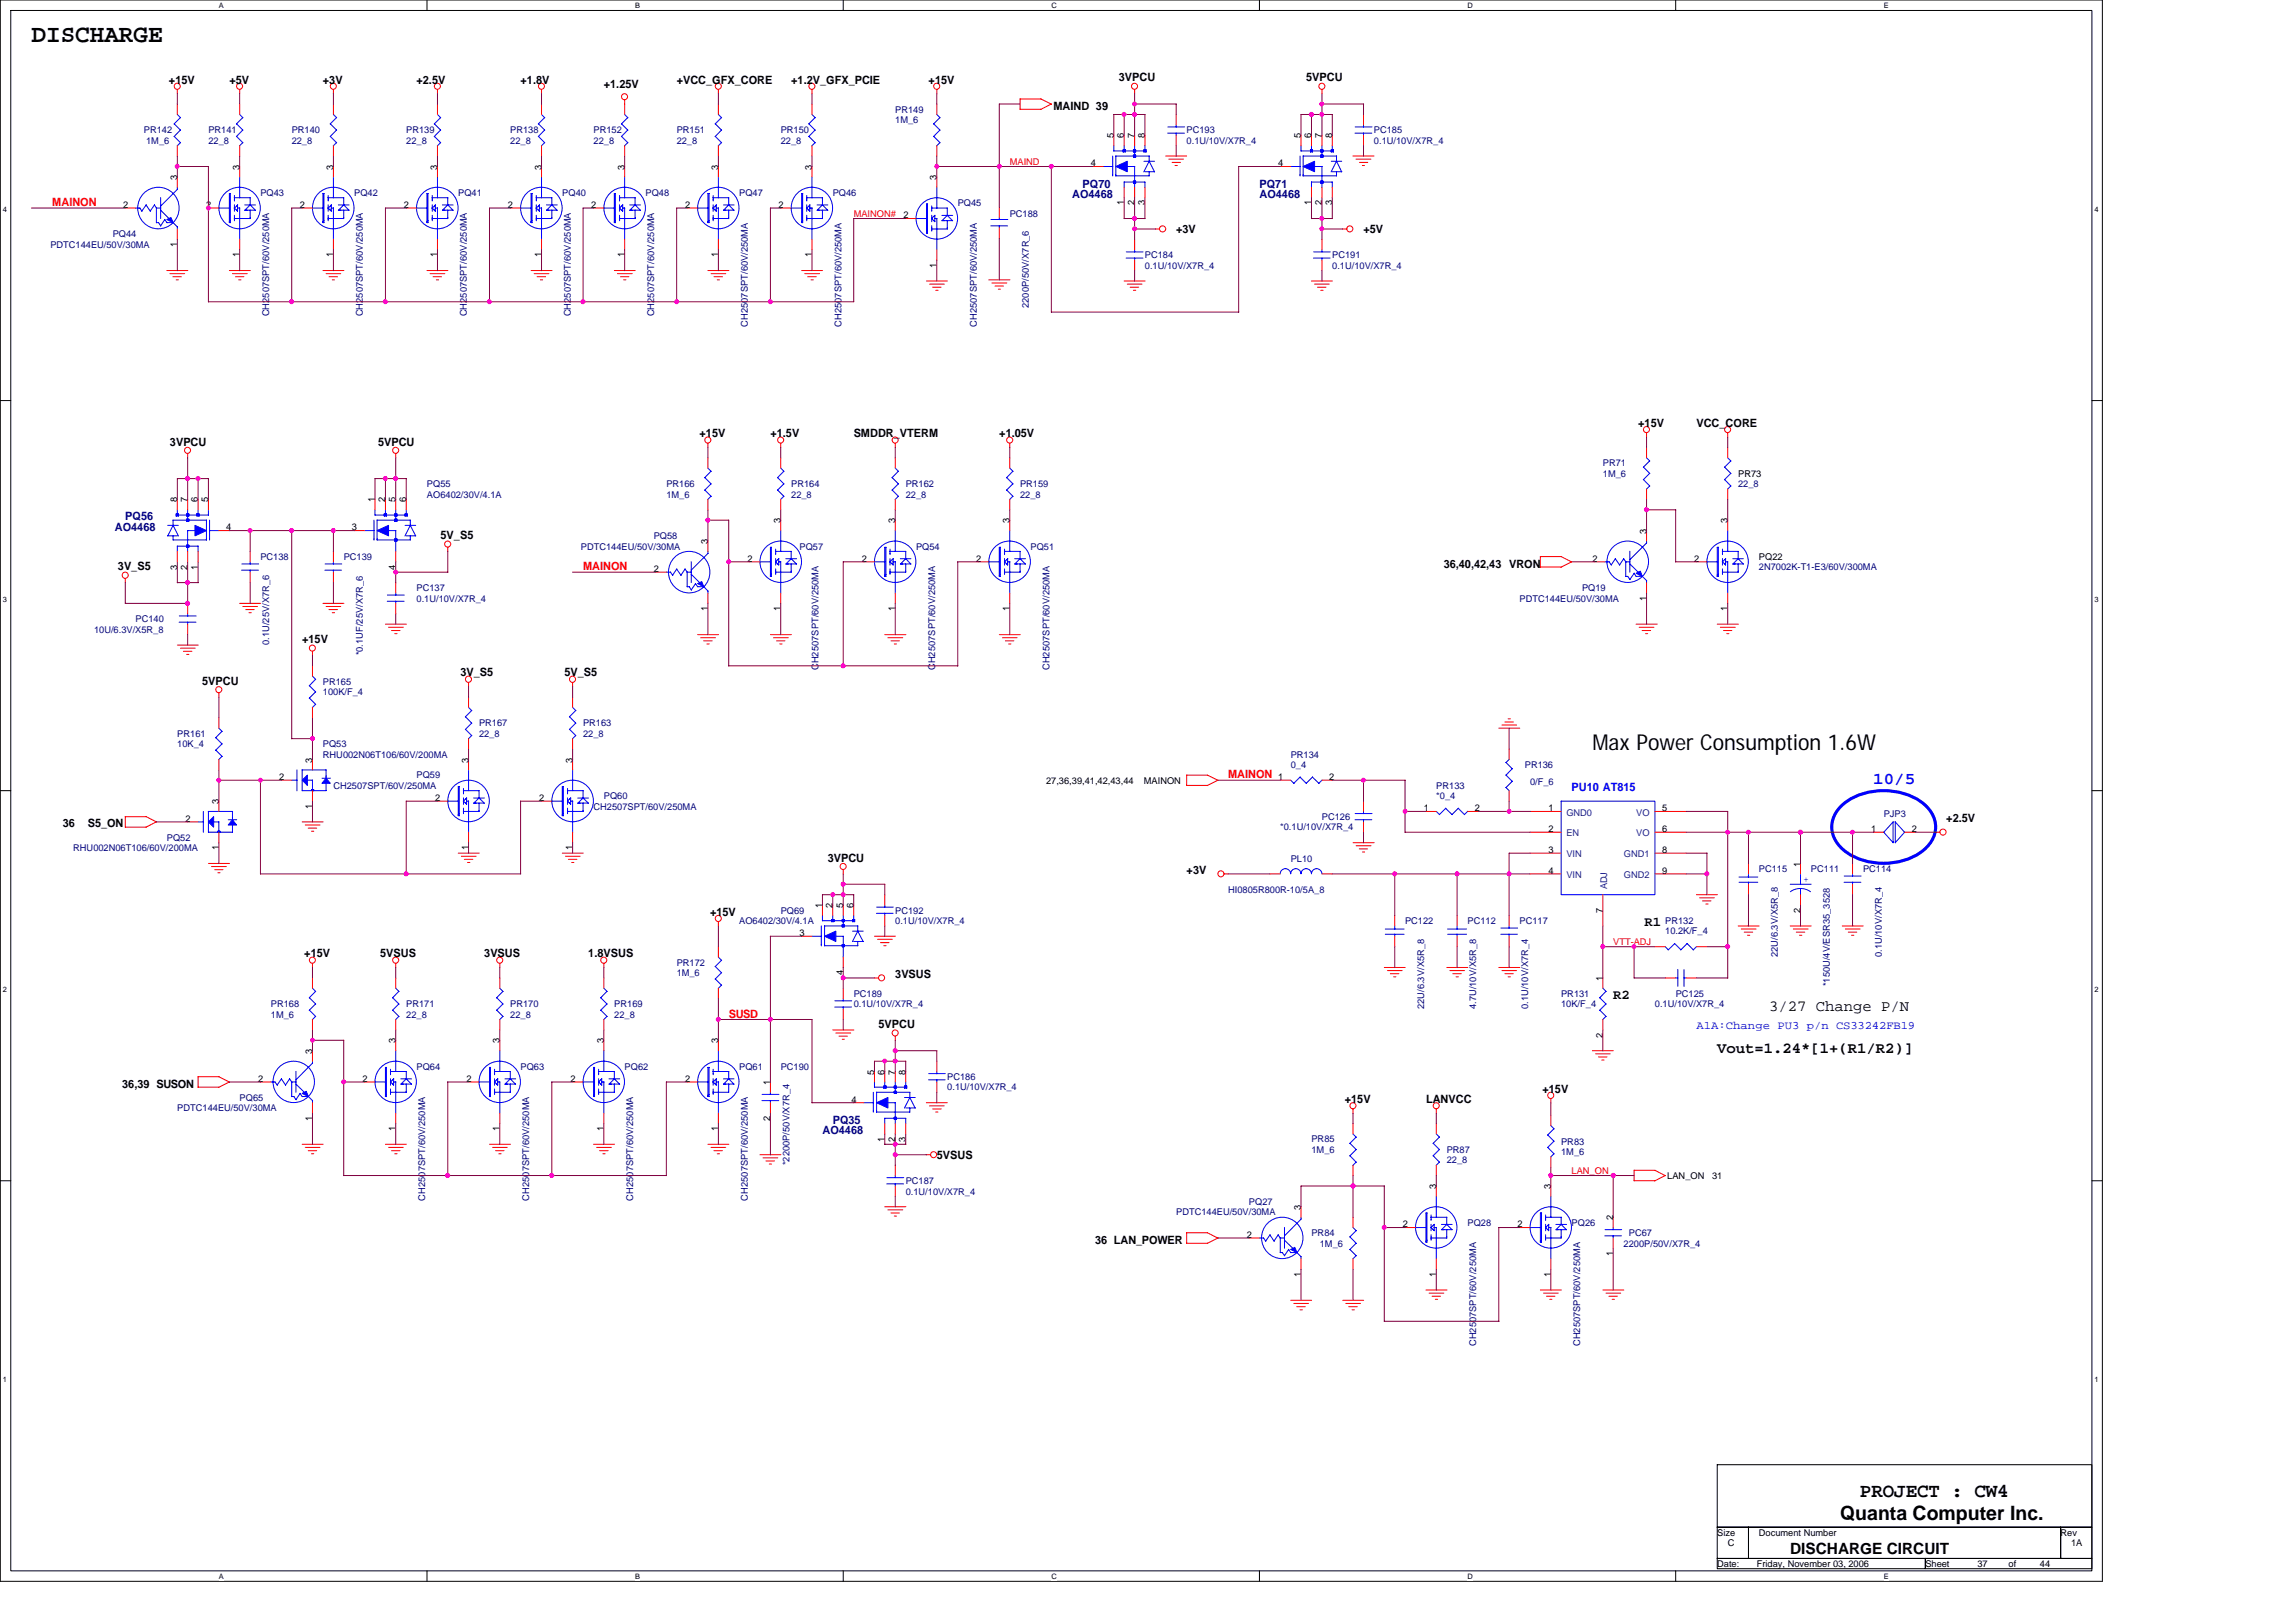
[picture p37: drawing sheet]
<svg xmlns="http://www.w3.org/2000/svg" width="297mm" height="210mm" viewBox="0 0 297 210" stroke-linecap="round" stroke-linejoin="round" font-family="sans-serif">
<defs><g id="words">
<text font-size="3.2" x="4.1" y="5.4">DISCHARGE</text>
<text font-size="2.8" x="206" y="97.1">Max Power Consumption 1.6W</text>
<g font-size="2.6">
<text x="238.1" y="196.7">Quanta Computer Inc.</text>
<text x="240.6" y="193.7">PROJECT : CW4</text>
</g>
<text font-size="2.2" fill="#00f" x="242.4" y="101.4">10/5</text>
<g font-size="2">
<text x="228.9" y="130.9">3/27 Change P/N</text>
<text x="222.2" y="136.3">Vout=1.24*[1+(R1/R2)]</text>
<text x="231.6" y="201.1">DISCHARGE CIRCUIT</text>
</g>
<g font-size="1.8">
<text x="212.7" y="119.9">R1</text>
<text x="208.7" y="129.3">R2</text>
</g>
<g font-size="1.5">
<text x="21.9" y="10.8">+15V</text>
<text x="29.7" y="10.8">+5V</text>
<text x="41.8" y="10.8">+3V</text>
<text x="53.9" y="10.8">+2.5V</text>
<text x="67.3" y="10.8">+1.8V</text>
<text x="78.1" y="11.3">+1.25V</text>
<text x="87.5" y="10.8">+VCC_GFX_CORE</text>
<text x="102.4" y="10.8">+1.2V_GFX_PCIE</text>
<text x="120.1" y="10.8">+15V</text>
<text x="144.8" y="10.5">3VPCU</text>
<text x="169" y="10.5">5VPCU</text>
<text x="136.3" y="14.2">MAIND 39</text>
<text x="152.2" y="30.2">+3V</text>
<text x="176.4" y="30.2">+5V</text>
<text x="22" y="57.7">3VPCU</text>
<text x="48.9" y="57.7">5VPCU</text>
<text x="90.5" y="56.6">+15V</text>
<text x="99.7" y="56.6">+1.5V</text>
<text x="110.4" y="56.6">SMDDR_VTERM</text>
<text x="129.3" y="56.6">+1.05V</text>
<text x="211.9" y="55.2">+15V</text>
<text x="219.5" y="55.2">VCC_CORE</text>
<text x="57" y="69.8">5V_S5</text>
<text x="15.3" y="73.8">3V_S5</text>
<text x="186.8" y="73.5">36,40,42,43 VRON</text>
<text x="39.1" y="83.2">+15V</text>
<text x="26.2" y="88.6">5VPCU</text>
<text x="59.6" y="87.5">3V_S5</text>
<text x="73" y="87.5">5V_S5</text>
<text x="8.1" y="107.1">36</text>
<text x="11.4" y="107.1">S5_ON</text>
<text x="251.8" y="106.4">+2.5V</text>
<text x="107.1" y="111.5">3VPCU</text>
<text x="153.5" y="113.1">+3V</text>
<text x="91.9" y="118.5">+15V</text>
<text x="39.4" y="123.9">+15V</text>
<text x="49.2" y="123.9">5VSUS</text>
<text x="62.6" y="123.9">3VSUS</text>
<text x="76.1" y="123.9">1.8VSUS</text>
<text x="115.8" y="126.6">3VSUS</text>
<text x="113.7" y="133">5VPCU</text>
<text x="15.8" y="140.8">36,39 SUSON</text>
<text x="174" y="142.7">+15V</text>
<text x="184.5" y="142.7">LANVCC</text>
<text x="199.6" y="141.4">+15V</text>
<text x="121.2" y="150">5VSUS</text>
<text x="141.7" y="161">36 LAN_POWER</text>
</g>
<g font-size="1.5" fill="#f00">
<text x="6.8" y="26.7">MAINON</text>
<text x="75.4" y="73.8">MAINON</text>
<text x="158.9" y="100.7">MAINON</text>
<text x="94.3" y="131.7">SUSD</text>
</g>
<g font-size="1.5" fill="#000080">
<text x="138.7" y="25.6">AO4468</text>
<text x="140.1" y="24.3">PQ70</text>
<text x="162.9" y="24.3">PQ71</text>
<text x="162.9" y="25.6">AO4468</text>
<text x="14.9" y="68.7">AO4468</text>
<text x="16.2" y="67.4">PQ56</text>
<text x="106.4" y="146.8">AO4468</text>
<text x="107.7" y="145.4">PQ35</text>
</g>
<g font-size="1.5" fill="#00f">
<text x="203.3" y="102.3">PU10 AT815</text>
<text x="219.5" y="133.1">A1A:Change PU3 p/n CS33242FB19</text>
</g>
<g font-size="1.2" fill="#000080">
<text x="18.6" y="17.3">PR142</text>
<text x="27" y="17.3">PR141</text>
<text x="37.7" y="17.3">PR140</text>
<text x="52.6" y="17.3">PR139</text>
<text x="66" y="17.3">PR138</text>
<text x="76.8" y="17.3">PR152</text>
<text x="87.5" y="17.3">PR151</text>
<text x="101" y="17.3">PR150</text>
<text x="115.8" y="14.6">PR149</text>
<text x="115.8" y="15.9">1M_6</text>
<text x="153.5" y="17.3">PC193</text>
<text x="177.8" y="17.3">PC185</text>
<text x="18.9" y="18.6">1M_6</text>
<text x="27" y="18.6">22_8</text>
<text x="37.7" y="18.6">22_8</text>
<text x="52.6" y="18.6">22_8</text>
<text x="66" y="18.6">22_8</text>
<text x="76.8" y="18.6">22_8</text>
<text x="87.5" y="18.6">22_8</text>
<text x="101" y="18.6">22_8</text>
<text x="153.5" y="18.6">0.1U/10V/X7R_4</text>
<text x="177.8" y="18.6">0.1U/10V/X7R_4</text>
<text x="33.7" y="25.3">PQ43</text>
<text x="45.8" y="25.3">PQ42</text>
<text x="59.3" y="25.3">PQ41</text>
<text x="72.7" y="25.3">PQ40</text>
<text x="83.5" y="25.3">PQ48</text>
<text x="95.6" y="25.3">PQ47</text>
<text x="107.7" y="25.3">PQ46</text>
<text x="123.9" y="26.7">PQ45</text>
<text x="130.6" y="28">PC188</text>
<text x="6.5" y="32.1">PDTC144EU/50V/30MA</text>
<text x="14.6" y="30.7">PQ44</text>
<text x="148.1" y="33.4">PC184</text>
<text x="148.1" y="34.8">0.1U/10V/X7R_4</text>
<text x="172.4" y="33.4">PC191</text>
<text x="172.4" y="34.8">0.1U/10V/X7R_4</text>
<text x="34.8" y="40.9" transform="rotate(-90 34.8 40.9)">CH2507SPT/60V/250MA</text>
<text x="46.9" y="40.9" transform="rotate(-90 46.9 40.9)">CH2507SPT/60V/250MA</text>
<text x="60.4" y="40.9" transform="rotate(-90 60.4 40.9)">CH2507SPT/60V/250MA</text>
<text x="73.9" y="40.9" transform="rotate(-90 73.9 40.9)">CH2507SPT/60V/250MA</text>
<text x="84.6" y="40.9" transform="rotate(-90 84.6 40.9)">CH2507SPT/60V/250MA</text>
<text x="133.1" y="39.9" transform="rotate(-90 133.1 39.9)">2200P/50V/X7R_6</text>
<text x="96.7" y="42.3" transform="rotate(-90 96.7 42.3)">CH2507SPT/60V/250MA</text>
<text x="108.9" y="42.3" transform="rotate(-90 108.9 42.3)">CH2507SPT/60V/250MA</text>
<text x="126.4" y="42.3" transform="rotate(-90 126.4 42.3)">CH2507SPT/60V/250MA</text>
<text x="55.2" y="63">PQ55</text>
<text x="55.2" y="64.4">AO6402/30V/4.1A</text>
<text x="86.2" y="63">PR166</text>
<text x="86.2" y="64.4">1M_6</text>
<text x="102.4" y="63">PR164</text>
<text x="102.4" y="64.4">22_8</text>
<text x="117.2" y="63">PR162</text>
<text x="117.2" y="64.4">22_8</text>
<text x="132" y="63">PR159</text>
<text x="132" y="64.4">22_8</text>
<text x="207.4" y="60.3">PR71</text>
<text x="207.4" y="61.7">1M_6</text>
<text x="224.9" y="63">22_8</text>
<text x="75.2" y="71.1">PDTC144EU/50V/30MA</text>
<text x="84.6" y="69.8">PQ58</text>
<text x="103.4" y="71.1">PQ57</text>
<text x="118.5" y="71.1">PQ54</text>
<text x="133.3" y="71.1">PQ51</text>
<text x="33.7" y="72.5">PC138</text>
<text x="44.5" y="72.5">PC139</text>
<text x="53.9" y="76.5">PC137</text>
<text x="53.9" y="77.9">0.1U/10V/X7R_4</text>
<text x="196.6" y="77.9">PDTC144EU/50V/30MA</text>
<text x="204.7" y="76.5">PQ19</text>
<text x="227.6" y="73.8">2N7002K-T1-E3/60V/300MA</text>
<text x="12.2" y="81.9">10U/6.3V/X5R_8</text>
<text x="17.5" y="80.5">PC140</text>
<text x="34.8" y="83.5" transform="rotate(-90 34.8 83.5)">0.1U/25V/X7R_6</text>
<text x="41.8" y="88.6">PR165</text>
<text x="41.8" y="90">100K/F_4</text>
<text x="46.9" y="84.8" transform="rotate(-90 46.9 84.8)">*0.1UF/25V/X7R_6</text>
<text x="105.9" y="86.7" transform="rotate(-90 105.9 86.7)">CH2507SPT/60V/250MA</text>
<text x="121" y="86.7" transform="rotate(-90 121 86.7)">CH2507SPT/60V/250MA</text>
<text x="135.8" y="86.7" transform="rotate(-90 135.8 86.7)">CH2507SPT/60V/250MA</text>
<text x="22.9" y="95.3">PR161</text>
<text x="62" y="94">PR167</text>
<text x="62" y="95.3">22_8</text>
<text x="75.4" y="94">PR163</text>
<text x="75.4" y="95.3">22_8</text>
<text x="22.9" y="96.7">10K_4</text>
<text x="41.8" y="96.7">PQ53</text>
<text x="41.8" y="98">RHU002N06T106/60V/200MA</text>
<text x="53.9" y="100.7">PQ59</text>
<text x="167" y="98">PR134</text>
<text x="167" y="99.4">0_4</text>
<text x="197.3" y="99.4">PR136</text>
<text x="197.9" y="101.5">0/F_6</text>
<text x="43.1" y="102.1">CH2507SPT/60V/250MA</text>
<text x="76.8" y="104.8">CH2507SPT/60V/250MA</text>
<text x="78.1" y="103.4">PQ60</text>
<text x="165.6" y="107.5">*0.1U/10V/X7R_4</text>
<text x="171" y="106.1">PC126</text>
<text x="185.8" y="102.1">PR133</text>
<text x="185.8" y="103.4">*0_4</text>
<text x="243.7" y="105.7">PJP3</text>
<text x="9.5" y="110.2">RHU002N06T106/60V/200MA</text>
<text x="21.6" y="108.8">PQ52</text>
<text x="167" y="111.5">PL10</text>
<text x="227.6" y="112.8">PC115</text>
<text x="234.3" y="112.8">PC111</text>
<text x="241" y="112.8">PC114</text>
<text x="95.6" y="119.6">AO6402/30V/4.1A</text>
<text x="101" y="118.2">PQ69</text>
<text x="115.8" y="118.2">PC192</text>
<text x="115.8" y="119.6">0.1U/10V/X7R_4</text>
<text x="158.9" y="115.5">HI0805R800R-10/5A_8</text>
<text x="181.8" y="119.6">PC122</text>
<text x="189.9" y="119.6">PC112</text>
<text x="196.6" y="119.6">PC117</text>
<text x="215.4" y="119.6">PR132</text>
<text x="87.5" y="125">PR172</text>
<text x="215.4" y="120.9">10.2K/F_4</text>
<text x="230" y="123.9" transform="rotate(-90 230 123.9)">22U/6.3V/X5R_8</text>
<text x="243.5" y="123.9" transform="rotate(-90 243.5 123.9)">0.1U/10V/X7R_4</text>
<text x="35" y="130.3">PR168</text>
<text x="35" y="131.7">1M_6</text>
<text x="52.6" y="130.3">PR171</text>
<text x="52.6" y="131.7">22_8</text>
<text x="66" y="130.3">PR170</text>
<text x="66" y="131.7">22_8</text>
<text x="79.5" y="130.3">PR169</text>
<text x="79.5" y="131.7">22_8</text>
<text x="87.5" y="126.3">1M_6</text>
<text x="110.4" y="129">PC189</text>
<text x="110.4" y="130.3">0.1U/10V/X7R_4</text>
<text x="184.3" y="130.6" transform="rotate(-90 184.3 130.6)">22U/6.3V/X5R_8</text>
<text x="191" y="130.6" transform="rotate(-90 191 130.6)">4.7U/10V/X5R_8</text>
<text x="197.7" y="130.6" transform="rotate(-90 197.7 130.6)">0.1U/10V/X7R_4</text>
<text x="202" y="129">PR131</text>
<text x="202" y="130.3">10K/F_4</text>
<text x="214.1" y="130.3">0.1U/10V/X7R_4</text>
<text x="216.8" y="129">PC125</text>
<text x="236.7" y="127.6" transform="rotate(-90 236.7 127.6)">*150U/4V/ESR35_3528</text>
<text x="22.9" y="143.8">PDTC144EU/50V/30MA</text>
<text x="31" y="142.5">PQ65</text>
<text x="53.9" y="138.4">PQ64</text>
<text x="67.3" y="138.4">PQ63</text>
<text x="80.8" y="138.4">PQ62</text>
<text x="95.6" y="138.4">PQ61</text>
<text x="101" y="138.4">PC190</text>
<text x="122.6" y="139.8">PC186</text>
<text x="122.6" y="141.1">0.1U/10V/X7R_4</text>
<text x="169.7" y="147.8">PR85</text>
<text x="169.7" y="149.2">1M_6</text>
<text x="187.2" y="149.2">PR87</text>
<text x="202" y="148.1">PR83</text>
<text x="202" y="149.5">1M_6</text>
<text x="55" y="155.4" transform="rotate(-90 55 155.4)">CH2507SPT/60V/250MA</text>
<text x="68.5" y="155.4" transform="rotate(-90 68.5 155.4)">CH2507SPT/60V/250MA</text>
<text x="81.9" y="155.4" transform="rotate(-90 81.9 155.4)">CH2507SPT/60V/250MA</text>
<text x="96.7" y="155.4" transform="rotate(-90 96.7 155.4)">CH2507SPT/60V/250MA</text>
<text x="102.1" y="150.8" transform="rotate(-90 102.1 150.8)">*2200P/50V/X7R_4</text>
<text x="117.2" y="153.2">PC187</text>
<text x="117.2" y="154.6">0.1U/10V/X7R_4</text>
<text x="161.6" y="155.9">PQ27</text>
<text x="187.2" y="150.5">22_8</text>
<text x="152.2" y="157.3">PDTC144EU/50V/30MA</text>
<text x="169.7" y="160">PR84</text>
<text x="170.7" y="161.3">1M_6</text>
<text x="189.9" y="158.6">PQ28</text>
<text x="203.3" y="158.6">PQ26</text>
<text x="210.1" y="161.3">2200P/50V/X7R_4</text>
<text x="210.7" y="160">PC67</text>
<text x="191" y="174.2" transform="rotate(-90 191 174.2)">CH2507SPT/60V/250MA</text>
<text x="204.4" y="174.2" transform="rotate(-90 204.4 174.2)">CH2507SPT/60V/250MA</text>
</g>
<g font-size="1.2">
<text x="144.1" y="17.9" transform="rotate(-90 144.1 17.9)">5</text>
<text x="145.4" y="17.9" transform="rotate(-90 145.4 17.9)">6</text>
<text x="146.8" y="17.9" transform="rotate(-90 146.8 17.9)">7</text>
<text x="148.1" y="17.9" transform="rotate(-90 148.1 17.9)">8</text>
<text x="168.3" y="17.9" transform="rotate(-90 168.3 17.9)">5</text>
<text x="169.6" y="17.9" transform="rotate(-90 169.6 17.9)">6</text>
<text x="171" y="17.9" transform="rotate(-90 171 17.9)">7</text>
<text x="172.3" y="17.9" transform="rotate(-90 172.3 17.9)">8</text>
<text x="22.9" y="23.3" transform="rotate(-90 22.9 23.3)">3</text>
<text x="31" y="21.9" transform="rotate(-90 31 21.9)">3</text>
<text x="43.1" y="21.9" transform="rotate(-90 43.1 21.9)">3</text>
<text x="56.6" y="21.9" transform="rotate(-90 56.6 21.9)">3</text>
<text x="70" y="21.9" transform="rotate(-90 70 21.9)">3</text>
<text x="80.8" y="21.9" transform="rotate(-90 80.8 21.9)">3</text>
<text x="92.9" y="21.9" transform="rotate(-90 92.9 21.9)">3</text>
<text x="105" y="21.9" transform="rotate(-90 105 21.9)">3</text>
<text x="121.2" y="23.3" transform="rotate(-90 121.2 23.3)">3</text>
<text x="141.1" y="21.5">4</text>
<text x="165.4" y="21.5">4</text>
<text x="15.9" y="26.9">2</text>
<text x="26.7" y="26.9">2</text>
<text x="38.8" y="26.9">2</text>
<text x="52.3" y="26.9">2</text>
<text x="65.7" y="26.9">2</text>
<text x="76.5" y="26.9">2</text>
<text x="88.6" y="26.9">2</text>
<text x="100.7" y="26.9">2</text>
<text x="116.9" y="28.3">2</text>
<text x="145.4" y="26.6" transform="rotate(-90 145.4 26.6)">1</text>
<text x="146.8" y="26.6" transform="rotate(-90 146.8 26.6)">2</text>
<text x="148.1" y="26.6" transform="rotate(-90 148.1 26.6)">3</text>
<text x="169.6" y="26.6" transform="rotate(-90 169.6 26.6)">1</text>
<text x="171" y="26.6" transform="rotate(-90 171 26.6)">2</text>
<text x="172.3" y="26.6" transform="rotate(-90 172.3 26.6)">3</text>
<text x="22.9" y="32" transform="rotate(-90 22.9 32)">1</text>
<text x="31" y="33.3" transform="rotate(-90 31 33.3)">1</text>
<text x="43.1" y="33.3" transform="rotate(-90 43.1 33.3)">1</text>
<text x="56.6" y="33.3" transform="rotate(-90 56.6 33.3)">1</text>
<text x="70" y="33.3" transform="rotate(-90 70 33.3)">1</text>
<text x="80.8" y="33.3" transform="rotate(-90 80.8 33.3)">1</text>
<text x="92.9" y="33.3" transform="rotate(-90 92.9 33.3)">1</text>
<text x="105" y="33.3" transform="rotate(-90 105 33.3)">1</text>
<text x="121.2" y="34.7" transform="rotate(-90 121.2 34.7)">1</text>
<text x="22.9" y="65" transform="rotate(-90 22.9 65)">8</text>
<text x="24.3" y="65" transform="rotate(-90 24.3 65)">7</text>
<text x="25.6" y="65" transform="rotate(-90 25.6 65)">6</text>
<text x="26.9" y="65" transform="rotate(-90 26.9 65)">5</text>
<text x="48.5" y="65" transform="rotate(-90 48.5 65)">1</text>
<text x="49.8" y="65" transform="rotate(-90 49.8 65)">2</text>
<text x="51.2" y="65" transform="rotate(-90 51.2 65)">5</text>
<text x="52.5" y="65" transform="rotate(-90 52.5 65)">6</text>
<text x="224.9" y="61.7">PR73</text>
<text x="29.3" y="68.6">4</text>
<text x="45.5" y="68.6">3</text>
<text x="91.6" y="70.4" transform="rotate(-90 91.6 70.4)">3</text>
<text x="101" y="67.7" transform="rotate(-90 101 67.7)">3</text>
<text x="115.8" y="67.7" transform="rotate(-90 115.8 67.7)">3</text>
<text x="130.6" y="67.7" transform="rotate(-90 130.6 67.7)">3</text>
<text x="213" y="69.1" transform="rotate(-90 213 69.1)">3</text>
<text x="223.5" y="67.7" transform="rotate(-90 223.5 67.7)">3</text>
<text x="22.9" y="73.7" transform="rotate(-90 22.9 73.7)">3</text>
<text x="24.3" y="73.7" transform="rotate(-90 24.3 73.7)">2</text>
<text x="25.6" y="73.7" transform="rotate(-90 25.6 73.7)">1</text>
<text x="51.2" y="73.7" transform="rotate(-90 51.2 73.7)">4</text>
<text x="84.6" y="74">2</text>
<text x="96.7" y="72.7">2</text>
<text x="111.5" y="72.7">2</text>
<text x="126.3" y="72.7">2</text>
<text x="206" y="72.7">2</text>
<text x="213" y="77.7" transform="rotate(-90 213 77.7)">1</text>
<text x="219.2" y="72.7">2</text>
<text x="227.6" y="72.5">PQ22</text>
<text x="91.6" y="79.1" transform="rotate(-90 91.6 79.1)">1</text>
<text x="101" y="79.1" transform="rotate(-90 101 79.1)">1</text>
<text x="115.8" y="79.1" transform="rotate(-90 115.8 79.1)">1</text>
<text x="130.6" y="79.1" transform="rotate(-90 130.6 79.1)">1</text>
<text x="223.5" y="79.1" transform="rotate(-90 223.5 79.1)">1</text>
<text x="36.1" y="100.9">2</text>
<text x="40.4" y="98.7" transform="rotate(-90 40.4 98.7)">3</text>
<text x="60.6" y="98.7" transform="rotate(-90 60.6 98.7)">3</text>
<text x="74.1" y="98.7" transform="rotate(-90 74.1 98.7)">3</text>
<text x="135.3" y="101.4">27,36,39,41,42,43,44</text>
<text x="148" y="101.4">MAINON</text>
<text x="165.4" y="100.9">1</text>
<text x="172" y="100.9">2</text>
<text x="24" y="106.3">2</text>
<text x="28.3" y="104.1" transform="rotate(-90 28.3 104.1)">3</text>
<text x="40.4" y="104.7" transform="rotate(-90 40.4 104.7)">1</text>
<text x="56.3" y="103.7">2</text>
<text x="69.8" y="103.7">2</text>
<text x="184.2" y="105">1</text>
<text x="190.8" y="105">2</text>
<text x="200.3" y="107.7">2</text>
<text x="200.3" y="105">1</text>
<text x="215" y="107.7">6</text>
<text x="215" y="105">5</text>
<text x="242.1" y="107.7">1</text>
<text x="247.4" y="107.7">2</text>
<text x="28.3" y="110" transform="rotate(-90 28.3 110)">1</text>
<text x="60.6" y="110" transform="rotate(-90 60.6 110)">1</text>
<text x="74.1" y="110" transform="rotate(-90 74.1 110)">1</text>
<text x="200.3" y="113.1">4</text>
<text x="200.3" y="110.4">3</text>
<text x="215" y="110.4">8</text>
<text x="215" y="113.1">9</text>
<text x="232.9" y="112.1" transform="rotate(-90 232.9 112.1)">1</text>
<text x="106.4" y="117.5" transform="rotate(-90 106.4 117.5)">1</text>
<text x="107.7" y="117.5" transform="rotate(-90 107.7 117.5)">2</text>
<text x="109.1" y="117.5" transform="rotate(-90 109.1 117.5)">5</text>
<text x="110.4" y="117.5" transform="rotate(-90 110.4 117.5)">6</text>
<text x="207.3" y="118.1" transform="rotate(-90 207.3 118.1)">7</text>
<text x="232.9" y="118.1" transform="rotate(-90 232.9 118.1)">2</text>
<text x="103.4" y="121.1">3</text>
<text x="109.1" y="126.2" transform="rotate(-90 109.1 126.2)">4</text>
<text x="207.3" y="126.9" transform="rotate(-90 207.3 126.9)">1</text>
<text x="40.4" y="136.4" transform="rotate(-90 40.4 136.4)">3</text>
<text x="51.2" y="135" transform="rotate(-90 51.2 135)">3</text>
<text x="64.6" y="135" transform="rotate(-90 64.6 135)">3</text>
<text x="78.1" y="135" transform="rotate(-90 78.1 135)">3</text>
<text x="92.9" y="135" transform="rotate(-90 92.9 135)">3</text>
<text x="207.3" y="134.3" transform="rotate(-90 207.3 134.3)">2</text>
<text x="33.4" y="140">2</text>
<text x="46.9" y="140">2</text>
<text x="60.3" y="140">2</text>
<text x="73.8" y="140">2</text>
<text x="88.6" y="140">2</text>
<text x="99.6" y="140.4" transform="rotate(-90 99.6 140.4)">1</text>
<text x="110.1" y="142.7">4</text>
<text x="113.1" y="139.1" transform="rotate(-90 113.1 139.1)">5</text>
<text x="114.4" y="139.1" transform="rotate(-90 114.4 139.1)">6</text>
<text x="115.8" y="139.1" transform="rotate(-90 115.8 139.1)">7</text>
<text x="117.2" y="139.1" transform="rotate(-90 117.2 139.1)">8</text>
<text x="40.4" y="145.1" transform="rotate(-90 40.4 145.1)">1</text>
<text x="51.2" y="146.4" transform="rotate(-90 51.2 146.4)">1</text>
<text x="64.6" y="146.4" transform="rotate(-90 64.6 146.4)">1</text>
<text x="78.1" y="146.4" transform="rotate(-90 78.1 146.4)">1</text>
<text x="92.9" y="146.4" transform="rotate(-90 92.9 146.4)">1</text>
<text x="99.6" y="145.1" transform="rotate(-90 99.6 145.1)">2</text>
<text x="114.4" y="147.7" transform="rotate(-90 114.4 147.7)">1</text>
<text x="115.8" y="147.7" transform="rotate(-90 115.8 147.7)">2</text>
<text x="117.2" y="147.7" transform="rotate(-90 117.2 147.7)">3</text>
<text x="185.8" y="153.9" transform="rotate(-90 185.8 153.9)">3</text>
<text x="200.6" y="153.9" transform="rotate(-90 200.6 153.9)">3</text>
<text x="215.7" y="152.5">LAN_ON</text>
<text x="221.5" y="152.5">31</text>
<text x="161.3" y="160.2">2</text>
<text x="168.3" y="156.6" transform="rotate(-90 168.3 156.6)">3</text>
<text x="181.5" y="158.8">2</text>
<text x="196.3" y="158.8">2</text>
<text x="208.7" y="157.9" transform="rotate(-90 208.7 157.9)">2</text>
<text x="168.3" y="165.2" transform="rotate(-90 168.3 165.2)">1</text>
<text x="185.8" y="165.2" transform="rotate(-90 185.8 165.2)">1</text>
<text x="200.6" y="165.2" transform="rotate(-90 200.6 165.2)">1</text>
<text x="208.7" y="162.6" transform="rotate(-90 208.7 162.6)">1</text>
<text x="222.2" y="198.7">Size</text>
<text x="222.2" y="202.8">Date:</text>
<text x="223.5" y="200.1">C</text>
<text x="227.3" y="202.8">Friday, November 03, 2006</text>
<text x="227.6" y="198.7">Document Number</text>
<text x="249.1" y="202.8">Sheet</text>
<text x="255.8" y="202.8">37</text>
<text x="259.9" y="202.8">of</text>
<text x="263.9" y="202.8">44</text>
<text x="266.6" y="198.7">Rev</text>
<text x="267.9" y="200.1">1A</text>
</g>
<g font-size="1.2" fill="#f00">
<text x="130.6" y="21.3">MAIND</text>
<text x="110.4" y="28">MAINON#</text>
<text x="208.7" y="122.3">VTT-ADJ</text>
<text x="203.3" y="151.9">LAN_ON</text>
</g>
<g font-size="1.2" fill="#004080">
<text x="202.6" y="105.6">GND0</text>
<text x="211.7" y="105.6">VO</text>
<text x="202.6" y="108.2">EN</text>
<text x="202.6" y="113.6">VIN</text>
<text x="202.6" y="111">VIN</text>
<text x="210.1" y="111">GND1</text>
<text x="210.1" y="113.6">GND2</text>
<text x="211.7" y="108.2">VO</text>
<text x="207.9" y="115.1" transform="rotate(-90 207.9 115.1)">ADJ</text>
</g>
<text font-size="1.2" fill="#00f" x="233.3" y="114.2">+</text>
<g font-size="1">
<text x="28.3" y="1">A</text>
<text x="82.2" y="1">B</text>
<text x="136" y="1">C</text>
<text x="189.9" y="1">D</text>
<text x="243.7" y="1">E</text>
<text x=".4" y="27.4">4</text>
<text x="271" y="27.4">4</text>
<text x=".4" y="77.9">3</text>
<text x="271" y="77.9">3</text>
<text x=".4" y="128.4">2</text>
<text x="271" y="128.4">2</text>
<text x=".4" y="178.9">1</text>
<text x="271" y="178.9">1</text>
<text x="28.3" y="204.3">A</text>
<text x="82.2" y="204.3">B</text>
<text x="136" y="204.3">C</text>
<text x="189.9" y="204.3">D</text>
<text x="243.7" y="204.3">E</text>
</g>
</g></defs>
<path d="M0 0h272v204.6h-272zM1.4 1.4h269.2v201.9h-269.2z" fill="none" stroke="#000" stroke-width=".13"/>
<g fill="#fff">
<path d="M28.3 .1h.7v1.1h-.7z"/>
<path d="M28.3 203.4h.7v1.1h-.7z"/>
</g>
<path d="M55.2 0v1.4M55.2 203.3v1.3" fill="none" stroke="#000" stroke-width=".13"/>
<g fill="#fff">
<path d="M82.2 .1h.6v1.1h-.6z"/>
<path d="M82.2 203.4h.6v1.1h-.6z"/>
</g>
<path d="M109.1 0v1.4M109.1 203.3v1.3" fill="none" stroke="#000" stroke-width=".13"/>
<g fill="#fff">
<path d="M136 .1h.7v1.1h-.7z"/>
<path d="M136 203.4h.7v1.1h-.7z"/>
</g>
<path d="M162.9 0v1.4M162.9 203.3v1.3" fill="none" stroke="#000" stroke-width=".13"/>
<g fill="#fff">
<path d="M189.9 .1h.6v1.1h-.6z"/>
<path d="M189.9 203.4h.6v1.1h-.6z"/>
</g>
<path d="M216.8 0v1.4M216.8 203.3v1.3" fill="none" stroke="#000" stroke-width=".13"/>
<g fill="#fff">
<path d="M243.7 .1h.6v1.1h-.6z"/>
<path d="M243.7 203.4h.6v1.1h-.6z"/>
<path d="M.4 26.6h.5v1h-.5z"/>
<path d="M271 26.6h.5v1h-.5z"/>
<path d="M.4 77.1h.5v1h-.5z"/>
<path d="M271 77.1h.5v1h-.5z"/>
</g>
<path d="M0 51.8h1.4M270.6 51.8h1.4" fill="none" stroke="#000" stroke-width=".13"/>
<g fill="#fff">
<path d="M.4 127.6h.5v1h-.5z"/>
<path d="M271 127.6h.5v1h-.5z"/>
</g>
<path d="M0 102.3h1.4M270.6 102.3h1.4" fill="none" stroke="#000" stroke-width=".13"/>
<g fill="#fff">
<path d="M.4 178h.5v1.1h-.5z"/>
<path d="M271 178h.5v1.1h-.5z"/>
</g>
<path d="M0 152.8h1.4M270.6 152.8h1.4M222.2 189.5h48.4v8.1h-48.4zM222.2 197.6h4v4.1h-4zM226.2 197.6h40.4v4.1h-40.4zM266.6 197.6h4v4.1h-4zM222.2 201.7h26.9v1.3h-26.9zM249.1 201.7h21.5v1.3h-21.5z" fill="none" stroke="#000" stroke-width=".13"/>
<path d="M238.3 104.2a8.6 8.6 0 0 1 10.8 0 3.6 3.6 0 0 1 0 5.6 8.6 8.6 0 0 1-10.8 0 3.6 3.6 0 0 1 0-5.6z" fill="none" stroke="#00f" stroke-width=".4"/>
<g fill="none" stroke="#f00" stroke-width=".13">
<path d="M22.9 11.6v.5M22.9 13.5v1.3M22.9 18.9v1.3M31 11.6v.5M31 13.5v1.3M31 18.9v1.3M43.1 11.6v.5M43.1 13.5v1.3M43.1 18.9v1.3M56.6 11.6v.5M56.6 13.5v1.3M56.6 18.9v1.3"/>
<path d="M70.1 11.6v.5M70.1 13.5v1.3M70.1 18.9v1.3M80.8 12.9v1.9M80.8 18.9v1.3M92.9 11.6v.5M92.9 13.5v1.3M92.9 18.9v1.3M105 11.6v.5M105 13.5v1.3M105 18.9v1.3M121.2 11.6v.5"/>
<path d="M121.2 13.5v1.3M121.2 18.9v1.3M132 12.8h2.7M132 12.8l-.1 1.3h2.8M134.7 12.8l1.3 .7M136 13.5l-1.4 .7M144.1 17.5v1.4M145.4 17.5v1.4M146.8 11.6v.5M146.8 17.5v1.4M148.1 17.5v1.4M152.2 14.8v1.4"/>
<path d="M152.2 17.5v1.4M168.3 17.5v1.4M169.7 17.5v1.4M171 11.6v.5M171 17.5v1.4M172.4 17.5v1.4M176.4 14.8v1.4M176.4 17.5v1.4M16.2 26.9h1.3M21.6 35h2.7M22 35.4h1.9M22.4 35.8h1.1"/>
<path d="M22.8 36.2h.3M22.9 22.9v1.3M22.9 29.6v1.4M27 26.9h1.3M29.7 35h2.7M30.1 35.4h1.9M30.5 35.8h1.1M30.9 36.2h.3M31 21.5v1.4M31 31v1.3M39.1 26.9h1.3M41.8 35h2.7"/>
<path d="M42.2 35.4h1.9M42.6 35.8h1.1M43 36.2h.3M43.1 21.5v1.4M43.1 31v1.3M52.6 26.9h1.3M55.2 35h2.8M55.6 35.4h1.9M56 35.8h1.1M56.4 36.2h.3M56.6 21.5v1.4M56.6 31v1.3"/>
<path d="M66 26.9h1.3M68.7 35h2.7M69.1 35.4h1.9M69.5 35.8h1.1M69.9 36.2h.3M70.1 21.5v1.4M70.1 31v1.3M76.8 26.9h1.3M79.5 35h2.7M79.9 35.4h1.9M80.3 35.8h1.1M80.7 36.2h.3"/>
<path d="M80.8 21.5v1.4M80.8 31v1.3M88.9 26.9h1.4M91.6 35h2.7M92 35.4h1.9M92.4 35.8h1.1M92.8 36.2h.3M92.9 21.5v1.4M92.9 31v1.3M101 26.9h1.4M103.7 35h2.7M104.1 35.4h1.9"/>
<path d="M104.5 35.8h1.1M104.9 36.2h.3M105 21.5v1.4M105 31v1.3M117.2 28.3h1.3M119.9 36.4h2.7M120.3 36.8h1.9M120.6 37.2h1.1M121.1 37.6h.3M121.2 22.9v1.3M121.2 32.3v1.4M127.9 36.2h2.8"/>
<path d="M128.3 36.6h2M128.7 37h1.1M129.2 37.4h.2M129.3 26.8v1.4M129.3 29.5v1.3M141.4 21.5h1.3M145.4 36.4h2.7M145.4 24.2v1.4M145.8 36.8h1.9M146.2 37.2h1.1M146.6 37.6h.3M146.8 24.2v1.4"/>
<path d="M146.8 31v1.3M146.8 33.7v1.3M148.1 24.2v1.4M149.5 29.6h.5M150.8 20.2h2.7M151.2 20.6h1.9M151.6 21h1.1M152 21.4h.3M165.6 21.5h1.4M169.7 36.4h2.7M169.7 24.2v1.4M170.1 36.8h1.9"/>
<path d="M170.5 37.2h1.1M170.9 37.6h.3M171 24.2v1.4M171 31v1.3M171 33.7v1.3M172.4 24.2v1.4M173.7 29.6h.5M175 20.2h2.8M175.4 20.6h2M175.9 21h1.1M176.3 21.4h.2M24.3 58.7v.6"/>
<path d="M51.2 58.7v.6M91.6 57.4v.5M91.6 59.2v1.4M101 57.4v.5M101 59.2v1.4M115.8 57.4v.5M115.8 59.2v1.4M130.6 57.4v.5M130.6 59.2v1.4M213 56v.6M213 57.9v1.3M223.5 56v.6"/>
<path d="M223.5 57.9v1.3M16.2 74.9v.5M22.9 64.6v1.4M22.9 71.4v1.3M24.3 64.6v1.4M24.3 71.4v1.3M24.3 78.1v1.3M25.6 64.6v1.4M25.6 71.4v1.3M27 64.6v1.4M28.3 68.7h1.4M31 78.1h2.7"/>
<path d="M31.4 78.5h1.9M31.8 78.9h1.1M32.2 79.3h.3M32.4 71.4v1.3M32.4 74v1.4M41.8 78.1h2.7M42.2 78.5h1.9M42.6 78.9h1.1M43 79.3h.3M43.1 71.4v1.3M43.1 74v1.4M45.8 68.7h1.4"/>
<path d="M48.5 64.6v1.4M49.9 64.6v1.4M51.2 64.6v1.4M51.2 71.4v1.3M51.2 75.4v1.4M51.2 78.1v1.3M52.6 64.6v1.4M57.9 70.8v.6M84.9 74h1.3M91.6 64.6v1.4M91.6 70v1.4M91.6 76.8v1.3"/>
<path d="M97 72.7h1.3M101 64.6v1.4M101 67.3v1.4M101 76.8v1.3M111.8 72.7h1.3M115.8 64.6v1.4M115.8 67.3v1.4M115.8 76.8v1.3M126.6 72.7h1.3M130.6 64.6v1.4M130.6 67.3v1.4M130.6 76.8v1.3"/>
<path d="M199.3 72h2.7l1.3 .7M199.3 72v1.4h2.7M203.3 72.7l-1.4 .7M206.3 72.7h1.3M213 63.3v1.3M213 68.7v1.3M213 75.4v1.4M219.5 72.7h1.3M223.5 63.3v1.3M223.5 67.3v1.4M223.5 76.8v1.3M22.9 83.5h2.8"/>
<path d="M23.3 83.9h1.9M23.7 84.3h1.1M24.1 84.7h.3M24.3 80.8v1.3M28.3 89.7v.5M28.3 92.9v1.3M28.3 98.3v1.3M40.4 84.3v.5M40.4 86.2v1.3M40.4 91.5v1.4M40.4 98.3v1.3M49.9 80.8h2.7"/>
<path d="M50.3 81.2h1.9M50.6 81.6h1.1M51.1 82h.3M60.6 88.3v.6M60.6 90.2v1.3M60.6 95.6v1.3M60.6 98.3v1.3M74.1 88.3v.6M74.1 90.2v1.3M74.1 95.6v1.3M74.1 98.3v1.3M90.3 82.1h2.7"/>
<path d="M90.7 82.5h1.9M91 82.9h1.1M91.5 83.3h.3M99.7 82.1h2.7M100.1 82.5h1.9M100.5 82.9h1.1M100.9 83.3h.3M114.5 82.1h2.7M114.9 82.5h1.9M115.3 82.9h1M115.7 83.3h.3M129.3 82.1h2.7"/>
<path d="M129.7 82.5h1.9M130.1 82.9h1.1M130.5 83.3h.3M193.9 94.2h2.7M194.3 93.8h1.9M194.7 93.4h1.1M195.1 93h.3M195.2 96.9v1.4M211.7 80.8h2.7M212.1 81.2h1.9M212.4 81.6h1.1M212.9 82h.3"/>
<path d="M222.2 80.8h2.7M222.6 81.2h1.9M223 81.6h1M223.4 82h.3M18.9 105.7l1.3 .7M18.9 105.7h-2.7v1.4l2.7-.1M20.3 106.3l-1.4 .7M24.3 106.4h1.3M27 111.7h2.7M27.4 112.1h1.9M27.8 112.5h1M28.2 112.9h.3"/>
<path d="M28.3 103.7v1.3M28.3 107.7v1.4M36.4 101h1.3M39.1 106.4h2.7M39.5 106.8h1.9M39.9 107.2h1.1M40.3 107.6h.3M40.4 102.3v1.4M56.6 103.7h1.3M59.3 110.4h2.7M59.7 110.8h1.9M60.1 111.2h1.1"/>
<path d="M60.5 111.6h.3M60.6 107.7v1.4M70.1 103.7h1.3M72.7 110.4h2.8M73.1 110.8h2M73.5 111.2h1.1M74 111.6h.2M74.1 107.7v1.4M92.9 119.3v.5M106.4 117.1v1.4M107.7 117.1v1.4M109.1 112.5v.6"/>
<path d="M109.1 117.1v1.4M110.4 117.1v1.4M114.5 115.8v1.3M114.5 118.5v1.3M153.5 101.6h2.7M153.5 101.6v-1.3h2.7l1.4 .7-1.4 .7M158.4 113.1h.5M164.3 113.1h1.3M165.6 101h1.4M171 113.1h1.4M171 101h1.4M175 109.1h2.8"/>
<path d="M175.4 109.5h2M175.8 109.9h1.1M176.3 110.3h.2M176.4 103.7v1.3M176.4 106.4v1.3M180.4 118.5v1.3M184.5 105h1.3M188.5 118.5v1.3M189.9 105h1.3M195.2 102.3v1.4M195.2 118.5v1.3M197.9 110.4h4.1"/>
<path d="M197.9 113.1h4.1M197.9 107.7h4.1M197.9 105h4.1M207.4 115.8v4M214.1 110.4h4M214.1 113.1h4M214.1 107.7h4M214.1 105h4M219.5 115.8h2.7M219.9 116.2h1.9M220.3 116.6h1.1M220.7 117h.3"/>
<path d="M224.9 119.8h2.7M226.2 111.7v1.4M226.2 114.4v1.4M231.6 119.8h2.7M232.9 111.7v1.4M232.9 115.8v1.3M238.3 119.8h2.7M239.7 111.7v1.4M239.7 114.4v1.4M242.4 107.7h1.3M246.4 107.7h1.4M250.4 107.7h.6"/>
<path d="M40.4 124.7v.5M40.4 126.6v1.3M40.4 131.9v1.4M40.4 136v1.3M51.2 124.7v.5M51.2 126.6v1.3M51.2 131.9v1.4M51.2 134.6v1.4M64.7 124.7v.5M64.7 126.6v1.3M64.7 131.9v1.4M64.7 134.6v1.4"/>
<path d="M78.1 124.7v.5M78.1 126.6v1.3M78.1 131.9v1.4M78.1 134.6v1.4M92.9 122.5v1.4M92.9 127.9v1.3M92.9 134.6v1.4M103.7 121.2h1.3M107.7 133.3h2.8M108.1 133.7h2M108.5 134.1h1.1M109 134.5h.2"/>
<path d="M109.1 123.9v1.3M109.1 127.9v1.3M109.1 130.6v1.3M113.1 126.6h.6M113.1 121.2h2.7M113.1 138.7v1.3M113.5 121.6h1.9M113.9 122h1.1M114.3 122.4h.3M114.5 138.7v1.3M115.8 134.1v.5M115.8 138.7v1.3"/>
<path d="M117.2 138.7v1.3M121.2 137.3v1.4M179.1 125.2h2.7M179.5 125.6h1.9M179.9 126h1.1M180.3 126.4h.3M180.4 121.2v1.3M187.2 125.2h2.7M187.6 125.6h1.9M188 126h1.1M188.4 126.4h.3M188.5 121.2v1.3"/>
<path d="M193.9 125.2h2.7M194.3 125.6h1.9M194.7 126h1.1M195.1 126.4h.3M195.2 121.2v1.3M206 136h2.7M206.4 136.4h1.9M206.8 136.8h1.1M207.2 137.2h.3M207.4 126.6v1.3M207.4 131.9v1.4M214.1 122.5h1.3"/>
<path d="M215.4 126.6h1.4M218.1 126.6h1.4M219.5 122.5h1.3M225.3 120.2h1.9M225.7 120.6h1.1M226.1 121h.3M232 120.2h1.9M232.4 120.6h1.1M232.8 121h.3M238.7 120.2h1.9M239.1 120.6h1.1M239.5 121h.3"/>
<path d="M29.7 140l-1.4 .7M29.7 140l-1.4-.7h-2.7v1.4h2.7M33.7 140h1.3M39.1 148.1h2.7M39.5 148.5h1.9M39.9 148.9h1.1M40.3 149.3h.3M40.4 142.7v1.4M47.2 140h1.3M49.9 148.1h2.7M50.3 148.5h1.9M50.6 148.9h1.1"/>
<path d="M51.1 149.3h.3M51.2 144.1v1.3M60.6 140h1.4M63.3 148.1h2.7M63.7 148.5h1.9M64.1 148.9h1.1M64.5 149.3h.3M64.7 144.1v1.3M74.1 140h1.3M76.8 148.1h2.7M77.2 148.5h1.9M77.6 148.9h1.1"/>
<path d="M78 149.3h.3M78.1 144.1v1.3M88.9 140h1.4M91.6 148.1h2.7M92 148.5h1.9M92.4 148.9h1.1M92.8 149.3h.3M92.9 144.1v1.3M98.3 149.4h2.7M98.7 149.8h1.9M99.1 150.2h1.1M99.5 150.6h.3"/>
<path d="M99.7 140v1.4M99.7 142.7v1.4M110.4 142.7h1.4M114.5 156.2h2.7M114.5 145.4v1.3M114.9 156.6h1.9M115.3 157h1M115.7 157.4h.3M115.8 145.4v1.3M115.8 150.8v1.3M115.8 153.5v1.3M117.2 145.4v1.3"/>
<path d="M119.8 149.4h.6M119.8 142.7h2.8M120.2 143.1h1.9M120.7 143.5h1.1M121 143.9h.3M121.2 140v1.4M153.5 159.5v1.4M153.5 159.5h2.7l1.4 .7M168.3 156.2v1.3M175 143.5v.6M175 145.4v1.3M175 150.8v1.3"/>
<path d="M175 157.5v1.4M181.8 158.9h1.3M185.8 143.5v.6M185.8 145.4v1.3M185.8 150.8v1.3M185.8 153.5v1.3M196.6 158.9h1.3M200.6 142.2v.5M200.6 144.3v1.4M200.6 149.7v1.3M200.6 153.5v1.3M208.7 157.5v1.4"/>
<path d="M211.4 151.4h2.7l1.4 .7M211.4 151.4v1.4h2.7M215.4 152.1l-1.3 .7M153.5 160.9h2.7M157.6 160.2l-1.4 .7M161.6 160.2h1.3M167 168.3h2.7M167.4 168.7h1.9M167.8 169.1h1.1M168.2 169.5h.3M168.3 162.9v1.4M173.7 168.3h2.7"/>
<path d="M174.1 168.7h1.9M174.5 169.1h1.1M174.9 169.5h.3M175 162.9v1.4M184.5 166.9h2.7M184.9 167.3h1.9M185.3 167.7h1.1M185.7 168.1h.3M185.8 162.9v1.4M199.3 166.9h2.7M199.7 167.3h1.9M200.1 167.7h1.1"/>
<path d="M200.5 168.1h.3M200.6 162.9v1.4M207.4 166.9h2.7M207.8 167.3h1.9M208.1 167.7h1.2M208.6 168.1h.3M208.7 160.2v1.3"/>
<circle cx="22.9" cy="11.2" r=".39"/>
<circle cx="31" cy="11.2" r=".39"/>
<circle cx="43.1" cy="11.2" r=".39"/>
<circle cx="56.6" cy="11.2" r=".39"/>
<circle cx="70" cy="11.2" r=".39"/>
<circle cx="80.8" cy="12.5" r=".39"/>
<circle cx="92.9" cy="11.2" r=".39"/>
<circle cx="105" cy="11.2" r=".39"/>
<circle cx="121.2" cy="11.2" r=".39"/>
<circle cx="146.8" cy="11.2" r=".39"/>
<circle cx="171" cy="11.2" r=".39"/>
<circle cx="150.4" cy="29.6" r=".4"/>
<circle cx="174.6" cy="29.6" r=".39"/>
<circle cx="24.3" cy="58.3" r=".39"/>
<circle cx="51.2" cy="58.3" r=".39"/>
<circle cx="91.6" cy="56.9" r=".39"/>
<circle cx="101" cy="56.9" r=".39"/>
<circle cx="115.8" cy="56.9" r=".39"/>
<circle cx="130.6" cy="56.9" r=".39"/>
<circle cx="213" cy="55.6" r=".39"/>
<circle cx="223.5" cy="55.6" r=".39"/>
<circle cx="16.2" cy="74.4" r=".4"/>
<circle cx="57.9" cy="70.4" r=".39"/>
<circle cx="28.3" cy="89.2" r=".39"/>
<circle cx="40.4" cy="83.9" r=".39"/>
<circle cx="60.6" cy="87.9" r=".4"/>
<circle cx="74.1" cy="87.9" r=".4"/>
<circle cx="92.9" cy="118.9" r=".39"/>
<circle cx="109.1" cy="112.1" r=".39"/>
<circle cx="158" cy="113.1" r=".39"/>
<circle cx="251.4" cy="107.7" r=".4"/>
<circle cx="40.4" cy="124.3" r=".39"/>
<circle cx="51.2" cy="124.3" r=".39"/>
<circle cx="64.6" cy="124.3" r=".39"/>
<circle cx="78.1" cy="124.3" r=".39"/>
<circle cx="114.1" cy="126.5" r=".39"/>
<circle cx="115.8" cy="133.7" r=".39"/>
<circle cx="120.8" cy="149.4" r=".39"/>
<circle cx="175" cy="143.1" r=".39"/>
<circle cx="185.8" cy="143.1" r=".39"/>
<circle cx="200.6" cy="141.8" r=".4"/>
</g>
<g fill="none" stroke="#00f" stroke-width=".13">
<path d="M22.5 16l.9 .8M22.5 17.7l.9 .8-.5 .4M22.9 14.8l.5 .4-.9 .8M23.3 16.8l-.8 .9M30.6 16l.8 .8M31 14.8l.4 .4M31.4 15.2l-.8 .8M31.4 16.8l-.8 .9 .8 .8M31.4 18.5l-.4 .4M42.7 16l.9 .8M43.1 14.8l.5 .4M43.5 15.2l-.8 .8"/>
<path d="M43.5 16.8l-.8 .9 .9 .8M43.5 18.5l-.4 .4M56.2 16l.8 .8M56.6 14.8l.4 .4M57 15.2l-.8 .8M57 16.8l-.8 .9 .8 .8M57 18.5l-.4 .4M69.7 16l.8 .8M69.7 17.7l.8 .8-.5 .4M70.1 14.8l.4 .4-.9 .8M70.5 16.8l-.9 .9M80.4 16l.8 .8"/>
<path d="M80.4 17.7l.8 .8M80.8 14.8l.4 .4M81.2 15.2l-.8 .8M81.2 16.8l-.8 .9M81.2 18.5l-.4 .4M92.5 16l.9 .8M92.5 17.7l.9 .8M92.9 14.8l.5 .4M93.3 15.2l-.8 .8M93.3 16.8l-.8 .9M93.3 18.5l-.4 .4M104.6 16l.9 .8"/>
<path d="M105 14.8l.5 .4M105.4 15.2l-.8 .8M105.4 16.8l-.8 .9 .9 .8M105.4 18.5l-.4 .4M120.8 16l.8 .8M120.8 17.7l.8 .8-.4 .4M121.2 14.8l.4 .4-.8 .8M121.6 16.8l-.8 .9M144.1 18.9v.7M145.3 19.4h.3v.3M145.3 19.7h.3M145.3 19.4v.3"/>
<path d="M145.4 18.9v.7M146.6 19.4h.3v.3M146.6 19.7h.3M146.6 19.4v.3M146.8 18.9v1.3M148 19.7h.3M148.1 18.8v.7h-4M148.3 19.4v.3M148.3 19.4h-.3v.3M151.1 17.2h2.1M151.1 16.4h2.2M152.2 16.2v.2"/>
<path d="M152.2 17.2v.3M168.3 19.5h4.1M168.3 18.9v.7M169.5 19.4h.3v.3h-.3M169.5 19.4v.3M169.7 18.9v.7M170.9 19.7h.3v-.3h-.3v.3M171 18.9v1.3M172.2 19.7h.3M172.2 19.7v-.3h.3v.3M172.4 18.8v.7M175.3 17.2h2.2"/>
<path d="M175.3 16.4h2.2M176.4 16.2v.2M176.4 17.2v.3M17.5 26.9h.6M18.1 26.9l.3 .4M18.9 26.5l.5 .8M18.9 26.5l-.6 .8M20 26.5l.3 .4M20 26.5l-.6 .8M20.8 25.6v2.7M20.8 27.2l1.1 1.1M20.8 26.9h-.6v1.9h.3"/>
<path d="M21.3 28.4l.3 .4M21.3 28.4l-.5 .9-.3-.5M21.6 28.8h.8M22.4 28.8l.6 .6M22.9 24.2v.3M22.9 29.4v.3M23 24.5l-2.2 2.2M28.3 26.9h1.4M29.8 25v3.8h-.1v-3.8h.1M30.3 28.3h2.1M30.3 25.6h2.1v.9M30.3 26.9l.4 .4"/>
<path d="M30.3 25.3v.7M30.3 26.5v.8M30.3 27.9v.7M30.7 26.9h.3v4.1M30.7 26.5v.8M30.8 26.5l-.5 .4M31 22.9v2.7M31.7 26.5h1.4M31.7 27.2l.7-.7 .7 .7M31.7 27.2h1.3M32.4 27.2v1.1M40.4 26.9h1.4"/>
<path d="M41.8 28.8h.1v-3.8h-.1v3.8M42.4 28.3h2.1M42.4 25.6h2.1M42.4 26.9l.5 .4M42.5 25.3v.7M42.5 26.5v.8M42.5 27.9v.7M42.9 26.9h.3l-.1 4.1M42.9 26.5v.8M42.9 26.5l-.5 .4M43.1 22.9v2.7M43.8 27.2l.7-.7 .7 .7"/>
<path d="M43.8 26.5h1.4M43.8 27.2h1.3M44.5 25.6v.9M44.5 27.2v1.1M53.9 26.9h1.4M55.4 25v3.8h-.2M55.4 25h-.2v3.8M55.9 28.3h2M55.9 25.6h2.1M55.9 26.9l.4 .4M55.9 25.3v.7M55.9 26.5v.8"/>
<path d="M55.9 27.9v.7M56.3 26.9h.3M56.3 26.5v.8M56.3 26.5l-.4 .4M56.6 22.9v2.7M56.6 26.9v4.1M57.2 26.5h1.4M57.2 27.2l.7-.7 .7 .7M57.3 27.2h1.3M57.9 25.6v.9M57.9 27.2v1.1M67.3 26.9h1.4"/>
<path d="M68.8 25v3.8h-.1v-3.8h.2M69.4 28.3h2M69.4 25.6h2M69.4 26.9l.4 .4M69.4 25.3v.7M69.4 26.5v.8M69.4 27.9v.7M69.8 26.9h.3M69.8 26.5v.8M69.8 26.5l-.4 .4M70.1 22.9v2.7M70.1 26.9v4.1"/>
<path d="M70.7 26.5h1.4M70.7 27.2l.7-.7 .7 .7M70.7 27.2h1.4M71.4 25.6v.9M71.4 27.2v1.1M78.1 26.9h1.4M79.6 25v3.8h-.1v-3.8h.1M80.1 28.3h2.1M80.1 25.6h2.1M80.1 26.9l.3 .3M80.2 25.3v.7M80.2 26.5v.8"/>
<path d="M80.2 27.9v.7M80.4 27.2l.2 .1M80.6 26.9h.2v4.1M80.6 26.5v.8M80.6 26.5l-.5 .4M80.8 22.9v2.7M81.5 26.5h1.4M81.5 27.2l.7-.7 .7 .7M81.5 27.2h1.3M82.2 25.6v.9M82.2 27.2v1.1M90.3 26.9h1.3"/>
<path d="M91.7 25v3.8h-.1M91.8 25h-.2v3.8M92.2 28.3h2.1M92.2 25.6h2.1v.9M92.2 26.9l.5 .4M92.3 25.3v.7M92.3 26.5v.8M92.3 27.9v.7M92.7 26.9h.3l-.1 4.1M92.7 26.5v.8M92.7 26.5l-.5 .4M92.9 22.9v2.7"/>
<path d="M93.6 26.5h1.4M93.6 27.2l.7-.7 .7 .7M93.6 27.2h1.4M94.3 27.2v1.1M102.4 26.9h1.3M103.7 28.8h.1l.1-3.8h-.2v3.8M104.3 28.3h2.1M104.3 25.6h2.1v.9M104.3 26.9l.5 .4M104.4 25.3v.7M104.4 26.5v.8M104.4 27.9v.7"/>
<path d="M104.8 26.9h.3M104.8 26.5v.8M104.8 26.5l-.5 .4M105 22.9v2.7M105 26.9v4.1M105.7 26.5h1.4M105.7 27.2l.7-.7 .7 .7M105.7 27.2h1.4M106.4 27.2v1.1M118.5 28.3h1.4M120 26.4v3.8h-.2M120 26.4h-.1v3.8"/>
<path d="M120.5 26.9h2.1M120.5 28.3l.3 .3M120.5 29.6h2.1M120.5 26.6v.7M120.5 27.9v.8M120.5 29.2v.7M120.9 28.3h.3M120.9 27.9v.8l-.1-.2M121 27.9l-.5 .4M121.2 24.2v2.7M121.2 28.3v4M121.9 27.9h1.4"/>
<path d="M122.6 26.9v1M122.6 28.5v1.2M123.2 28.6h-1.3l.7-.7 .7 .7M128.2 29.2h2.2M128.2 28.4h2.2M129.3 28.2v.2M129.3 29.2v.3M142.7 21.5h1.3M144 20.2v2.6M145.4 24.2v-.7l2.7 .1v.7M145.7 33.4h2.2M145.7 32.6h2.2"/>
<path d="M145.8 21.5h1M146.6 20.1l.3-.1v.3M146.6 23.4h.3v.3M146.6 20.1v.3M146.6 23.4v.3M146.6 20.3h.3M146.6 23.7h.3M146.8 21.5v2.8M146.8 32.3v.3M146.8 33.4v.3M148 22.2l.7-1.3 .7 1.3M148 20.9h1.4"/>
<path d="M148.1 22.2h1.3M148.7 20.9v-.7h-4.3v2.6h4.3v-.6M167 21.5h1.2M168.2 20.2v2.6M169.9 33.4h2.2M169.9 32.6h2.2M170.1 21.5h.9v2.8M170.9 20.3h.3v-.3l-.3 .1v.3M170.9 23.7h.3v-.3h-.3v.3M171 32.3v.3M171 33.4v.3M172.2 22.2l.7-1.3 .7 1.3"/>
<path d="M172.2 20.9h1.4M172.4 22.2h1.2M172.4 23.6v.7M172.4 23.6h-2.7v.6M172.9 22.2v.6h-4.3M172.9 20.2v.7M172.9 20.2h-4.3v2.6M213 59.2l.4 .5M213.4 59.6l-.8 .9M223.5 59.2l.4 .5M223.9 59.6l-.8 .9M21.7 68h1.4"/>
<path d="M21.7 69.3h1.2M21.7 69.4l.7-1.4 .7 1.4M22.4 69.9h4.3M22.4 69.3v.6M22.8 66.5h.3v.3M22.8 66.5v.3h.3M22.9 66v.7h4.1v-.7M23.2 79.7h2.2M24.3 68.7h.9M24.3 66v1.3M24.3 68.6v2.8M24.3 79.4v.3"/>
<path d="M24.4 70.5v.3h-.3M24.4 66.5v.3h-.3M24.4 67.2v.3h-.3M24.4 66.5h-.3v.3M24.4 67.2h-.3v.3M24.4 70.5h-.3v.3M25.6 66v.7M25.6 71.4v-.7h-2.7v.7M25.8 66.5v.3h-.3M25.8 66.5h-.3v.3M26.7 67.3h-4.3v.7M26.7 67.3v2.6"/>
<path d="M27.1 68.7h1.2M27.1 67.3v2.6M31.3 73.8h2.1M31.3 73h2.2M32.4 72.7v.3M32.4 73.8v.2M42 73.8h2.2M42.1 73h2.1M43.1 72.7v.3M43.1 73.8v.2M47.2 68.7h1.2M48.4 67.3v2.6"/>
<path d="M48.5 66v.7h4.1M48.8 69.9h4.3M48.8 67.3v2.6M48.8 67.3h4.3M49.7 66.5h.3v.3h-.3zM49.9 66v.7M50.1 77.8h2.2M50.1 77h2.2M50.3 68.7h.9M51.1 66.5h.2v.3h-.2v-.3M51.1 67.2h.2v.3h-.2v-.3M51.1 69.7h.2v.3h-.2"/>
<path d="M51.1 69.7v.3M51.2 66v1.3M51.2 68.7v2.7M51.2 76.8v.2M51.2 77.8v.3M52.4 69.4l.7-1.4 .7 1.4M52.4 66.5h.3v.3h-.3zM52.4 68h1.4M52.6 66v.7M52.6 69.3h1.2M53.1 67.3v.7M53.1 69.3v.6"/>
<path d="M86.2 74h.6l.2 .5M87.6 73.6l-.6 .8M88.6 73.6l.3 .5M88.6 73.6l-.5 .9-.6-.9M88.9 75.9h.3M89.2 75.9l.2 .5M89.4 72.7v2.7M89.4 74.3l1.1 1.1M89.4 74h-.5v1.9M90 75.5l.3 .4M90 75.5l-.6 .8M90.3 75.9h.8"/>
<path d="M91.1 75.9l.5 .6M91.2 61.8l.8 .8M91.6 60.6l.4 .4M91.6 71.3v.3M91.6 76.5v.3M91.6 71.6l-2.2 2.2M92 61l-.8 .8M92 62.6l-.8 .8 .8 .8M92 64.2l-.4 .4M98.3 72.7h1.4M99.6 74.6h.2M99.7 74.6v-3.8h.1v3.8"/>
<path d="M100.3 71.4h2.1v.9M100.3 74h2.1M100.3 72.7l.3 .3M100.3 71.1v.7M100.3 72.3v.8M100.3 73.6v.7M100.6 73l.2 .1M100.6 61.8l.8 .8M100.8 72.7h.2M100.8 72.3v.8M100.8 72.3l-.5 .4M101 68.6v2.8"/>
<path d="M101 72.7v4.1M101 60.6l.4 .4M101.4 61l-.8 .8M101.4 62.6l-.8 .8 .8 .8M101.4 64.2l-.4 .4M101.7 72.3h1.4M102.4 72.3l.6 .7h-1.3M102.4 73v1.1M102.4 72.3l-.7 .7M113.1 72.7h1.4M114.4 74.6h.2M114.5 74.6v-3.8h.1v3.8"/>
<path d="M115.1 71.4h2.1M115.1 74h2.1M115.1 72.7l.4 .4M115.1 71.1v.7M115.1 72.3v.8M115.1 73.6v.7M115.4 61.8l.8 .8M115.4 63.4l.8 .8M115.5 72.7h.3M115.5 72.3v.8M115.6 72.3l-.5 .4M115.8 68.6v2.8"/>
<path d="M115.8 72.7v4.1M115.8 60.6l.4 .4M116.2 61l-.8 .8M116.2 62.6l-.8 .8M116.2 64.2l-.4 .4M116.5 72.3h1.4M116.5 73h1.3M117.2 71.4v.9M117.2 73v1.1M117.2 72.3l.7 .7M117.2 72.3l-.7 .7M127.9 72.7h1.4"/>
<path d="M129.4 70.8v3.8M129.4 70.8h-.1v3.8h.1M129.9 71.4h2.1M129.9 72.7l.5 .4M129.9 74h2.1M130 71.1v.7M130 72.3v.8M130 73.6v.7M130.2 61.8l.9 .8-.9 .8M130.2 63.4l.9 .8-.5 .4M130.4 72.7h.3M130.4 72.3v.8"/>
<path d="M130.4 72.3l-.5 .4M130.6 68.6v2.8M130.6 72.7v4.1M130.6 60.6l.5 .4M131 61l-.8 .8M131.3 72.3h1.4M132 71.4v.9M132 73v1.1M132 72.3l.7 .7M132 72.3l-.7 .7h1.3M207.6 72.7h.6M208.2 72.7l.3 .4"/>
<path d="M209 72.3l.5 .8M209 72.3l-.6 .8M210.1 72.3l.3 .4M210.1 72.3l-.6 .8M210.3 74.6h.3M210.6 74.6l.3 .4M210.9 71.3v2.7M210.9 73l1.1 1.1M210.9 72.7h-.6v1.9M211.4 74.2l.3 .4M211.4 74.2l-.5 .8M211.7 74.6h.8"/>
<path d="M212.5 74.6l.5 .5M212.6 60.5l.8 .8M212.6 62.1l.8 .8M213 70v.3M213 75.1v.3M213 70.3l-2.1 2.1M213.4 61.3l-.8 .8M213.4 62.9l-.4 .4M220.8 72.7h1.4M222.1 74.6h.2M222.2 74.6v-3.8h.1v3.8M222.8 71.4h2.1v.9"/>
<path d="M222.8 74h2.1M222.8 72.7l.3 .3M222.8 71.1v.7M222.8 72.3v.8M222.8 73.6v.7M223.1 73l.1 .1M223.1 60.5l.8 .8M223.2 72.7h.3M223.2 72.3v.8M223.3 72.3l-.5 .4M223.5 68.6v2.8M223.5 72.7v4.1"/>
<path d="M223.9 61.3l-.8 .8 .8 .8M223.9 62.9l-.4 .4M224.2 72.3h1.3M224.2 73h1.3M224.9 73v1.1M224.9 72.3l.6 .7M224.9 72.3l-.7 .7M23.2 80.5h2.2M24.3 80.5v.3M27.9 95.5l.8 .8M27.9 97.1l.8 .8M28.3 94.2l.4 .5"/>
<path d="M28.7 94.6l-.8 .9M28.7 96.3l-.8 .8M28.7 97.9l-.4 .4M38.4 99.6v2.7M39.1 99.6h3.1M39.1 99.6v2.7h3.1M40 88.7l.8 .9M40 90.3l.8 .9M40.4 87.5l.4 .4M40.8 87.9l-.8 .9M40.8 89.5l-.8 .9M40.8 91.1l-.4 .5"/>
<path d="M42.2 99.6v1.1M60.2 92.8l.8 .8M60.2 94.4l.8 .8M60.6 99.6v2.7M60.6 91.5l.4 .5M61 93.6l-.8 .8M61 95.2l-.4 .4M61 91.9l-.8 .9M73.7 92.8l.8 .8M73.7 94.4l.8 .8M74.1 99.6v2.7M74.1 91.5l.4 .5"/>
<path d="M74.5 91.9l-.8 .9M74.5 93.6l-.8 .8M74.5 95.2l-.4 .4M194.8 98.7l.8 .8M195.3 98.3l-.5 .4M195.7 99.5l-.9 .8M25.6 106.4h.7M26.3 105v2.7M26.9 105h3.2M27 105v2.7h3.1M27.6 106.4h.7M28.2 107.5v.2"/>
<path d="M28.2 107.6h.3M28.3 106.3v1.4M28.4 107.6v.1M29.5 106.1h1.1M30.1 105v1.1M30.1 106.7v1M37.7 101h.7M39.7 101h.7M40.3 102.2v.1M40.3 102.2h.3M40.4 100.9v1.4M40.6 102.2v.1"/>
<path d="M41.7 100.7h1.1M42.2 101.3v1M57.9 103.7h1.4M59.4 101.8v3.8h-.1M59.4 101.8h-.1v3.8M59.9 102.3h2.1M59.9 103.7l.5 .4M60 102v.7M60 103.3v.8M60 104.6v.7M60.4 103.7h.2M60.4 103.3v.8"/>
<path d="M60.4 103.3l-.5 .4M60.6 103.7v4M61.3 103.3h1.4M61.3 103.9l.7-.6 .7 .6M61.3 103.9h1.4M62 103.9v1.1h-2.1M62 102.3v1M71.4 103.7h1.4M72.9 101.8v3.8h-.2v-3.8h.2M73.4 102.3h2.1M73.4 103.7l.4 .4M73.4 102v.7"/>
<path d="M73.4 103.3v.8M73.4 104.6v.7M73.8 103.7h.3M73.8 103.3v.8M73.8 103.3l-.4 .4M74.1 103.7v4M74.7 103.9l.7-.6 .7 .6M74.7 103.3h1.4M74.8 103.9h1.3M75.4 103.9v1.1h-2M75.4 102.3v1M106.3 119.8v2.6"/>
<path d="M106.4 118.5v.7M106.7 119.8v2.6M106.7 119.8h4.3M107.6 119h.3M107.7 118.5v.7M107.9 119v.3h-.3v-.3M108.9 119h.3M108.9 119.7h.3v.3h-.2v-.3M109.1 118.5v1.3M109.2 119v.3h-.2v-.3M110.3 119v.3h.3v-.3h-.3M110.4 118.4l.1 .7h-4.1"/>
<path d="M111 119.8v.7M113.4 118.2h2.1M113.4 117.4h2.2M114.5 117.1v.3M114.5 118.2v.3M165.6 113.1a.68 .68 0 0 1 .7-.7 .68 .68 0 0 1 .7 .7 .67 .67 0 0 1 .6-.7 .67 .67 0 0 1 .7 .7 .68 .68 0 0 1 .7-.7 .68 .68 0 0 1 .7 .7 .68 .68 0 0 1 .6-.7 .68 .68 0 0 1 .7 .7M167 101l.4 .4M168.2 100.6l.8 .8M168.2 100.5l-.8 .9M169 101.4l.8-.9 .8 .9M171 100.9l-.4 .5M175.3 106.1h2.2"/>
<path d="M175.3 105.3h2.2M176.4 105v.3M176.4 106.1v.3M180.4 119.8v.4M185.8 105l.4 .4M186.2 105.4l.8-.8 .9 .8M188.5 119.8v.4M188.7 104.6l.8 .8M188.7 104.6l-.8 .8M189.9 105l-.4 .4M194.8 101.9l.4 .4M194.8 100.3l.8 .8"/>
<path d="M195.2 119.8v.3M195.7 101.1l-.9 .8M202 103.7h12.1v12.1h-12.1zM225 113.5h2.4M225 114.2h2.4M226.2 113.1v.4M226.2 114.2v.2M231.6 114.4h2.7M231.6 115.4a2.15 2.15 0 0 1 1.3-.4 2.15 2.15 0 0 1 1.3 .4M232.9 113.1v1.3M232.9 115v.8M238.6 114.2h2.1"/>
<path d="M238.6 113.4h2.2M239.7 113.1v.3M239.7 114.2v.2M244.9 106.4v2.7l-1.2-1.4M244.9 106.3l-1.2 1.4M245.2 106.3l1.2 1.4M245.2 106.4v2.7l1.2-1.4M36.4 139.6l.6 .8M36.4 139.6l-.5 .8-.3-.4M37.5 139.6l.3 .4M37.5 139.6l-.6 .8M38.3 138.6v2.8"/>
<path d="M40 129.1l.8 .8M40.4 137.3v.3M40.4 127.9l.4 .4M40.4 137.6l-2.1 2.1M40.8 128.3l-.8 .8M40.8 129.9l-.8 .8 .8 .9M40.8 131.5l-.4 .5M50.5 138.7h2.1M50.5 138.4v.7M50.5 139.6v.8M50.8 129.1l.8 .8M50.8 130.7l.8 .9"/>
<path d="M50.9 139.6v.8l-.4-.4M50.9 139.6l-.4 .4M51.2 127.9l.4 .4M51.2 136v2.7M51.2 140v4.1M51.6 128.3l-.8 .8M51.6 129.9l-.8 .8M51.6 131.5l-.4 .5M51.9 139.6h1.4M52.6 138.7v.9M52.6 139.6l.7 .7h-1.4M52.6 139.6l-.7 .7"/>
<path d="M63.5 138.1v3.8M63.5 138.1h-.2v3.8M64 138.7h2M64 138.4v.7M64 139.6v.8M64.3 129.1l.8 .8M64.3 130.7l.8 .9-.5 .4M64.4 139.6v.8l-.4-.4M64.4 139.6l-.4 .4M64.7 127.9l.4 .4-.9 .8M64.7 136v2.7M64.7 140v4.1"/>
<path d="M65.1 129.9l-.9 .8M65.3 139.6h1.4M66 139.6l-.7 .7h1.4M66 138.7v.9M66 139.6l.7 .7M76.9 138.1v3.8M76.9 138.1h-.1v3.8h.1M77.4 138.7h2.1M77.4 138.4v.7M77.4 139.6v.8M77.7 129.1l.8 .8M77.7 130.7l.8 .9"/>
<path d="M77.8 139.6v.8l-.4-.4M77.9 139.6l-.5 .4M78.1 127.9l.4 .4M78.1 136v2.7M78.1 140v4.1M78.5 128.3l-.8 .8M78.5 129.9l-.8 .8M78.5 131.5l-.4 .5M78.8 139.6h1.4M79.5 139.6l-.7 .7h1.4M79.5 138.7v.9M79.5 139.6l.7 .7"/>
<path d="M91.7 138.1v3.8M91.8 138.1h-.2v3.8M92.2 138.7h2.1v.9M92.3 138.4v.7M92.3 139.6v.8M92.5 125.1l.9 .8M92.5 126.7l.9 .8M92.7 139.6v.8l-.5-.4M92.7 139.6l-.5 .4M92.9 123.9l.5 .4M92.9 136v2.7M92.9 140v4.1"/>
<path d="M93.3 124.3l-.8 .8M93.3 125.9l-.8 .8M93.3 127.5l-.4 .4M93.6 139.6h1.4M94.3 139.6l.7 .7h-1.4zM105 121.2h1.3M106.7 122.4h4.3M108 130.3h2.2M108 129.5h2.2M108.1 121.2h1M108.9 122.2h.3v.3h-.2M109 122.2v.3"/>
<path d="M109.1 121.2v2.7M109.1 129.2v.3M109.1 130.3v.3M110.3 120.5h1.4M110.4 121.8h1.3M111 121.8v.6M111 120.5l-.7 1.4M111 120.5l.7 1.4M117.2 140v.7M120.1 139.7h2.2M120.1 138.9h2.2M121.2 138.7v.3"/>
<path d="M121.2 139.7v.3M179.2 120.2h2.4M179.2 120.9h2.4M180.4 120.9v.3M187.3 120.2h2.4M187.3 120.9h2.4M188.5 120.9v.3M194.2 120.9h2.1M194.2 120.1h2.1M195.2 120.9v.3M207 129.1l.8 .8M207 130.7l.8 .9"/>
<path d="M207.4 127.9l.4 .4M207.8 128.3l-.9 .8M207.8 129.9l-.9 .8M207.8 131.5l-.5 .5M215.4 122.5l.4 .4M216.6 122.1l.9 .8M216.7 122.1l-.9 .8M216.8 126.6h.3M217.1 125.5v2.1M217.8 126.6h.3M217.9 125.5v2.2M218.2 122.1l.9 .8"/>
<path d="M218.3 122.1l-.9 .8M219.5 122.5l-.4 .4M35 140h.6M37.7 141.9h.3M38.3 140.3l1.1 1.1M38.3 140h-.6v1.9M38.8 141.5l.3 .4M38.8 141.5l-.5 .8-.3-.4M39.1 141.9h.8l.5 .6M40.4 142.4v.3M48.5 140h1.4M49.8 141.9h.2"/>
<path d="M49.9 141.9v-3.8h.1v3.8M50.5 141.4h2.1M50.5 140.9v.7M50.9 140h.3M52.6 140.3v1.1M62 140h1.3M63.3 141.9h.2M64 141.4h2M64 140.9v.7M64.4 140h.3M66 140.3v1.1M75.4 140h1.4"/>
<path d="M77.4 141.4h2.1M77.4 140.9v.7M77.8 140h.3M79.5 140.3v1.1M90.3 140h1.3M91.6 141.9h.1M92.2 141.4h2.1M92.3 140.9v.7M92.7 140h.3M94.3 140.3v1.1M98.6 142.4h2.2M98.6 141.6h2.2"/>
<path d="M99.7 141.4v.2M99.7 142.4v.3M111.8 142.7h1.2M113 141.4v2.5M113.1 140v.7M113.1 140.7h4.1M114.3 140.8h.3v-.3h-.3v.3M114.5 140v.7M114.7 153.2h2.2M114.7 152.4h2.2M114.9 142.7h.9M115.7 140.5h.2v.3"/>
<path d="M115.7 141.2h.2v.3M115.7 144.6h.2v.3M115.7 140.8h.3M115.7 140.5v.3M115.7 141.2v.3M115.7 144.6v.3M115.7 141.5h.3M115.7 144.9h.3M115.8 140v1.4M115.8 142.7v2.7M115.8 152.1v.3M115.8 153.2v.3"/>
<path d="M117 143.4l.7-1.4 .7 1.4M117 142h1.4M117.2 144.7v.7M117.2 143.4h1.2M117.2 144.7h-2.7v.7M117.3 140.8h-.3v-.3h.3v.3M117.7 141.4v.6M117.7 141.4h-4.3v2.5h4.3v-.5M164.3 159.8l.5 .8M164.3 159.8l-.6 .8M165.4 159.8l.2 .4M165.4 159.8l-.6 .8"/>
<path d="M166.2 158.8v2.7M168.3 157.5v.3M168.3 157.8l-2.1 2.1M174.6 148l.9 .8M174.6 149.6l.9 .8-.5 .4M175 146.7l.5 .5-.9 .8M175 158.9l.5 .4M175.4 148.8l-.8 .8M175.4 159.3l-.8 .8M183.1 158.9h1.4M184.6 157v3.7h-.1M184.6 157h-.1v3.7"/>
<path d="M185.1 157.5h2.1M185.1 158.8l.4 .5M185.1 157.2v.7M185.1 158.4v.9M185.1 159.8v.7M185.4 148l.8 .8M185.4 149.6l.8 .8-.4 .4M185.5 158.9h.3M185.5 158.5v.8M185.6 158.4l-.5 .5M185.8 146.7l.4 .5-.8 .8M185.8 154.8v2.7"/>
<path d="M185.8 158.8v4.1M186.2 148.8l-.8 .8M186.5 158.5h1.4M186.5 159.2l.7-.7 .7 .7M186.5 159.1h1.4M187.2 157.5v1M187.2 159.1v1.1M197.9 158.9h1.4M199.4 157v3.7h-.1v-3.7h.1M199.9 157.5h2.1v1M199.9 158.8l.5 .5M200 157.2v.7"/>
<path d="M200 158.4v.9M200 159.8v.7M200.2 146.9l.9 .8M200.2 148.5l.9 .8M200.4 158.9h.3M200.4 158.5v.8M200.4 158.4l-.5 .5M200.6 154.8v2.7M200.6 158.8v4.1M200.6 145.7l.5 .4M201 146.1l-.8 .8M201 147.7l-.8 .8"/>
<path d="M201 149.3l-.4 .4M201.3 159.2l.7-.7 .7 .7M201.3 158.5h1.4M201.3 159.1h1.3M202 159.1v1.1M207.6 159.9h2.2M207.6 159.1h2.2M208.7 158.9v.3M208.7 159.9v.3M162.9 160.2h.6M163.5 160.2l.3 .4M165.9 162.1l.3 .4"/>
<path d="M166.2 160.5l1.1 1.1M166.2 160.2h-.6v1.9h.3M166.7 161.7l.3 .4h.8l.5 .5M166.7 161.7l-.5 .8M168.3 162.6v.3M174.6 160.1l.9 .8M174.6 161.7l.9 .8M175.4 160.9l-.8 .8M175.4 162.5l-.4 .4M185.1 160.2h2.1M199.9 160.2h2.1"/>
<circle cx="20.5" cy="26.9" r="2.69"/>
<circle cx="31" cy="26.9" r="2.69"/>
<circle cx="43.1" cy="26.9" r="2.69"/>
<circle cx="56.6" cy="26.9" r="2.69"/>
<circle cx="70" cy="26.9" r="2.69"/>
<circle cx="80.8" cy="26.9" r="2.69"/>
<circle cx="92.9" cy="26.9" r="2.69"/>
<circle cx="105" cy="26.9" r="2.69"/>
<circle cx="121.2" cy="28.3" r="2.69"/>
<circle cx="89.2" cy="74" r="2.69"/>
<circle cx="101" cy="72.7" r="2.69"/>
<circle cx="115.8" cy="72.7" r="2.68"/>
<circle cx="130.6" cy="72.7" r="2.69"/>
<circle cx="210.6" cy="72.7" r="2.69"/>
<circle cx="223.5" cy="72.7" r="2.68"/>
<circle cx="60.6" cy="103.7" r="2.69"/>
<circle cx="74.1" cy="103.7" r="2.69"/>
<circle cx="38" cy="140" r="2.68"/>
<circle cx="51.2" cy="140" r="2.68"/>
<circle cx="64.6" cy="140" r="2.68"/>
<circle cx="78.1" cy="140" r="2.68"/>
<circle cx="92.9" cy="140" r="2.68"/>
<circle cx="185.8" cy="158.8" r="2.68"/>
<circle cx="200.6" cy="158.8" r="2.68"/>
<circle cx="165.9" cy="160.2" r="2.68"/>
</g>
<g fill="#00f" stroke="#00f" stroke-width=".13">
<path d="M144.4 21.5l1.4-.6v1.3z" fill-rule="evenodd"/>
<path d="M27.6 105.7v1.3l-.6-.6z" fill-rule="evenodd"/>
<path d="M30.1 106.1l.5 .7h-1.1z" fill-rule="evenodd"/>
<path d="M167 161.7l.5-.3 .3 .7z" fill-rule="evenodd"/>
<path d="M39.1 141.5l.5-.3 .3 .7z" fill-rule="evenodd"/>
<path d="M48.8 68.7l1.5-.7v1.3z" fill-rule="evenodd"/>
<path d="M106.7 121.2l1.4-.7v1.3z" fill-rule="evenodd"/>
<path d="M39.1 101l.7-.7v1.3z" fill-rule="evenodd"/>
<path d="M42.2 100.7l.5 .7h-1z" fill-rule="evenodd"/>
<path d="M168.6 21.5l1.5-.6v1.3z" fill-rule="evenodd"/>
<path d="M25.2 68l1.5 .7-1.5 .6z" fill-rule="evenodd"/>
<path d="M211.7 74.2l.5-.3 .3 .7z" fill-rule="evenodd"/>
<path d="M113.4 142.7l1.5-.7v1.4z" fill-rule="evenodd"/>
<path d="M21.6 28.4l.5-.2 .3 .6z" fill-rule="evenodd"/>
<path d="M90.3 75.5l.5-.2 .3 .6z" fill-rule="evenodd"/>
</g>
<g fill="none" stroke="#800040" stroke-width=".13">
<path d="M22.9 12.1v1.4M31 12.1v1.4M43.1 12.1v1.4M56.6 12.1v1.4M70.1 12.1v1.4M92.9 12.1v1.4M105 12.1v1.4M121.2 12.1v1.4M132 13.5h-2.7v13.3M144.1 17.5v-2.7h4v2.7M145.4 14.8v2.7M146.8 12.1v5.4"/>
<path d="M146.8 13.5h5.4v1.3M152.2 18.9v1.3M169.7 14.8v2.7M171 12.1v5.4M171 13.5h5.4M172.4 14.8v2.7M172.4 14.8h-4.1v2.7M176.4 13.5v1.3M176.4 18.9v1.3M4.1 26.9h12.1M22.9 20.2v2.7M22.9 31v4"/>
<path d="M22.9 21.5h4.1v17.6M31 20.2v1.4M31 32.3v2.7M39.1 26.9h-1.4v12.2M43.1 20.2v1.4M43.1 32.3v2.7M52.6 26.9h-2.7v12.2M56.6 20.2v1.4M56.6 32.3v2.7M66 26.9h-2.7v12.2M70.1 20.2v1.4M70.1 32.3v2.7"/>
<path d="M76.8 26.9h-1.4v12.2M80.8 20.2v1.4M80.8 32.3v2.7M88.9 26.9h-1.4v12.2M92.9 20.2v1.4M92.9 32.3v2.7M101 26.9h-1.3v12.2M105 20.2v1.4M105 32.3v2.7M117.2 28.3h-6.8v10.8h-83.4M121.2 20.2v2.7M121.2 33.7v2.7"/>
<path d="M121.2 21.5h20.2M129.3 30.8v5.4M136 21.5v18.9h24.2v-18.9h5.4M145.4 25.6v2.7M145.4 28.3h2.7M146.8 25.6v5.4M146.8 35v1.4M146.8 29.6h2.7M148.1 25.6v2.7M169.7 28.3h2.7M169.7 25.6v2.7M171 25.6v5.4"/>
<path d="M171 35v1.4M171 29.6h2.7M172.4 25.6v2.7M24.3 59.2v5.4M51.2 59.2v5.4M91.6 57.9v1.4M101 57.9v1.4M115.8 57.9v1.4M130.6 57.9v1.4M213 56.6v1.3M223.5 56.6v1.3M16.2 78.1h8.1"/>
<path d="M16.2 75.4v2.7M22.9 64.6v-2.7h4.1v2.7M22.9 72.7v2.7M22.9 75.4h2.8M24.3 72.7v5.4M25.6 61.9v2.7M25.6 72.7v2.7M29.7 68.7h16.1M32.4 68.7v2.7M32.4 75.4v2.7M37.7 68.7v26.9M43.1 68.7v2.7"/>
<path d="M43.1 75.4v2.7M49.9 61.9v2.7M51.2 72.7v2.7M51.2 79.4v1.4M51.2 74h6.8M52.6 61.9v2.7M52.6 61.9h-4.1v2.7M57.9 71.4v2.7M74.1 74h10.8M91.6 67.3h2.7v18.9M91.6 66v4M91.6 78.1v4"/>
<path d="M94.3 72.7h2.7M101 66v1.3M101 78.1v4M111.8 72.7h-2.7v13.5M115.8 66v1.3M115.8 78.1v4M126.6 72.7h-2.7v13.5M130.6 66v1.3M130.6 78.1v4M203.3 72.7h3M213 64.6v4.1M213 76.8v4"/>
<path d="M213 66h3.8v6.7M216.8 72.7h2.7M223.5 64.6v2.7M223.5 78.1v2.7M24.3 82.1v1.4M28.3 90.2v2.7M28.3 99.6v4.1M37.7 95.6h2.7M40.4 84.8v1.4M40.4 92.9v5.4M60.6 88.9v1.3M60.6 96.9v1.4"/>
<path d="M74.1 88.9v1.3M74.1 96.9v1.4M94.3 86.2h29.6M195.2 94.2v2.8M20.2 106.4h4.1M28.3 109.1v2.7M28.3 101h8.1M33.7 101v12.1h33.7M40.4 103.7v2.7M56.6 103.7h-4v9.4M60.6 109.1v1.3M70.1 103.7h-2.8v9.4"/>
<path d="M74.1 109.1v1.3M92.9 119.8v2.7M106.4 115.8v1.3M106.4 115.8h4.1l-.1 1.4M107.7 115.8v1.4M109.1 113.1v4.1M109.1 114.4h5.4M114.5 114.4v1.4M114.5 119.8v1.4M157.6 101h8M158.9 113.1h5.4M172.4 101h9.4"/>
<path d="M172.4 113.1h25.6M176.4 101v2.7M176.4 107.7v1.4M180.4 113.1v5.4M181.8 105h2.7M181.8 101v6.7h16.2M188.5 113.1v5.4M191.2 105h6.8M195.2 103.7v1.3M198 110.4h-2.8v8.1M207.4 119.8v6.8M218.1 113.1h2.7"/>
<path d="M218.1 105h5.4v21.6M218.1 110.4h2.7v5.4M218.1 107.7h24.3M226.2 107.7v4.1M226.2 115.8v4M232.9 107.7v4.1M232.9 117.1v2.7M239.7 107.7v4.1M239.7 115.8v4M247.8 107.7h2.7M40.4 134.6h4.1M40.4 125.2v1.4"/>
<path d="M40.4 133.3v2.7M44.5 134.6v17.5M51.2 125.2v1.4M51.2 133.3v1.3M64.7 125.2v1.4M64.7 133.3v1.3M78.1 125.2v1.4M78.1 133.3v1.3M92.9 129.2v5.4M92.9 131.9h12.1v10.8M99.6 121.2h4.1M99.7 121.2v18.8"/>
<path d="M109.1 126.6h4M109.1 125.2v2.7M109.1 131.9v1.4M114.5 137.3v1.4M115.8 134.6v4.1M115.8 136h5.4M117.2 137.3v1.4M117.2 137.3h-4.1v1.4M121.2 136v1.4M180.4 122.5v2.7M188.5 122.5v2.7M195.2 122.5v2.7"/>
<path d="M207.4 133.3v2.7M207.4 122.5h6.7M211.4 126.6h4.1M211.4 122.5v4.1M219.5 126.6h4M220.8 122.5h2.7M29.7 140h4M40.4 144.1v4M44.4 140h2.8M44.5 152.1h41.7M51.2 145.4v2.7M57.9 140h2.7"/>
<path d="M57.9 140v12.1M64.7 145.4v2.7M74.1 140h-2.7v12.1M78.1 145.4v2.7M88.9 140h-2.7v12.1M92.9 145.4v2.7M99.7 144.1v5.4M105 142.7h5.5M114.5 146.7v1.4M114.5 148.1h2.7M115.8 146.7v4.1M115.8 154.8v1.4"/>
<path d="M115.8 149.4h4.1M117.2 146.7v1.4M121.2 141.4v1.3M175 144.1v1.3M175 152.1v5.4M179.1 153.5v17.5h14.8M179.1 158.9h2.7M179.1 153.5h-10.8v2.7M185.8 144.1v1.3M185.8 152.1v1.4M196.6 158.9h-2.7v12.1M200.6 152.1h10.8"/>
<path d="M200.6 142.7v1.6M200.6 151v2.5M208.7 152.1v5.4M157.6 160.2h4M168.3 164.3v4M175 164.3v4M185.8 164.3v2.7M200.6 164.3v2.7M208.7 161.5v5.5"/>
</g>
<g fill="#f0f" stroke="#f0f" stroke-width=".13">
<circle cx="40.4" cy="134.6" r=".25"/>
<circle cx="92.9" cy="131.9" r=".27"/>
<circle cx="51.2" cy="74" r=".26"/>
<circle cx="49.8" cy="61.9" r=".26"/>
<circle cx="51.2" cy="61.9" r=".27"/>
<circle cx="44.5" cy="140" r=".27"/>
<circle cx="57.9" cy="152.1" r=".27"/>
<circle cx="114.5" cy="137.3" r=".25"/>
<circle cx="115.8" cy="137.3" r=".26"/>
<circle cx="115.8" cy="148.1" r=".26"/>
<circle cx="115.8" cy="149.4" r=".27"/>
<circle cx="115.8" cy="136" r=".27"/>
<circle cx="107.7" cy="115.8" r=".26"/>
<circle cx="109.1" cy="115.8" r=".27"/>
<circle cx="109.1" cy="126.5" r=".27"/>
<circle cx="99.7" cy="131.9" r=".27"/>
<circle cx="71.4" cy="152.1" r=".27"/>
<circle cx="28.3" cy="101" r=".26"/>
<circle cx="52.5" cy="113.1" r=".27"/>
<circle cx="33.7" cy="101" r=".25"/>
<circle cx="24.3" cy="61.9" r=".27"/>
<circle cx="25.6" cy="61.9" r=".27"/>
<circle cx="24.3" cy="75.4" r=".27"/>
<circle cx="24.3" cy="78.1" r=".27"/>
<circle cx="32.3" cy="68.7" r=".27"/>
<circle cx="40.4" cy="95.6" r=".26"/>
<circle cx="37.7" cy="68.7" r=".27"/>
<circle cx="43.1" cy="68.7" r=".26"/>
<circle cx="22.9" cy="21.5" r=".26"/>
<circle cx="145.4" cy="14.8" r=".27"/>
<circle cx="146.8" cy="14.8" r=".27"/>
<circle cx="146.8" cy="28.3" r=".27"/>
<circle cx="171" cy="28.3" r=".26"/>
<circle cx="171" cy="14.8" r=".26"/>
<circle cx="169.7" cy="14.8" r=".27"/>
<circle cx="129.3" cy="21.5" r=".27"/>
<circle cx="121.2" cy="21.5" r=".26"/>
<circle cx="27" cy="26.9" r=".25"/>
<circle cx="37.7" cy="39" r=".27"/>
<circle cx="99.7" cy="39" r=".27"/>
<circle cx="75.4" cy="39" r=".27"/>
<circle cx="63.3" cy="39" r=".26"/>
<circle cx="49.8" cy="39" r=".26"/>
<circle cx="146.8" cy="13.5" r=".26"/>
<circle cx="171" cy="13.5" r=".25"/>
<circle cx="171" cy="29.6" r=".25"/>
<circle cx="146.8" cy="29.6" r=".26"/>
<circle cx="136" cy="21.5" r=".27"/>
<circle cx="213" cy="66" r=".27"/>
<circle cx="207.4" cy="122.5" r=".27"/>
<circle cx="180.4" cy="113.1" r=".27"/>
<circle cx="181.8" cy="105" r=".26"/>
<circle cx="91.6" cy="67.3" r=".26"/>
<circle cx="94.3" cy="72.7" r=".26"/>
<circle cx="109.1" cy="86.2" r=".27"/>
<circle cx="109.1" cy="114.4" r=".26"/>
<circle cx="87.5" cy="39" r=".26"/>
<circle cx="195.2" cy="113.1" r=".26"/>
<circle cx="211.4" cy="122.5" r=".26"/>
<circle cx="176.4" cy="101" r=".26"/>
<circle cx="223.5" cy="122.5" r=".27"/>
<circle cx="232.9" cy="107.7" r=".26"/>
<circle cx="239.7" cy="107.7" r=".26"/>
<circle cx="188.5" cy="113.1" r=".26"/>
<circle cx="220.8" cy="113.1" r=".27"/>
<circle cx="195.2" cy="105" r=".26"/>
<circle cx="200.6" cy="152.1" r=".27"/>
<circle cx="179.1" cy="158.8" r=".27"/>
<circle cx="208.7" cy="152.1" r=".26"/>
<circle cx="175" cy="153.5" r=".26"/>
<circle cx="223.5" cy="107.7" r=".26"/>
<circle cx="226.2" cy="107.7" r=".26"/>
</g>
<use href="#words"/>
</svg>
